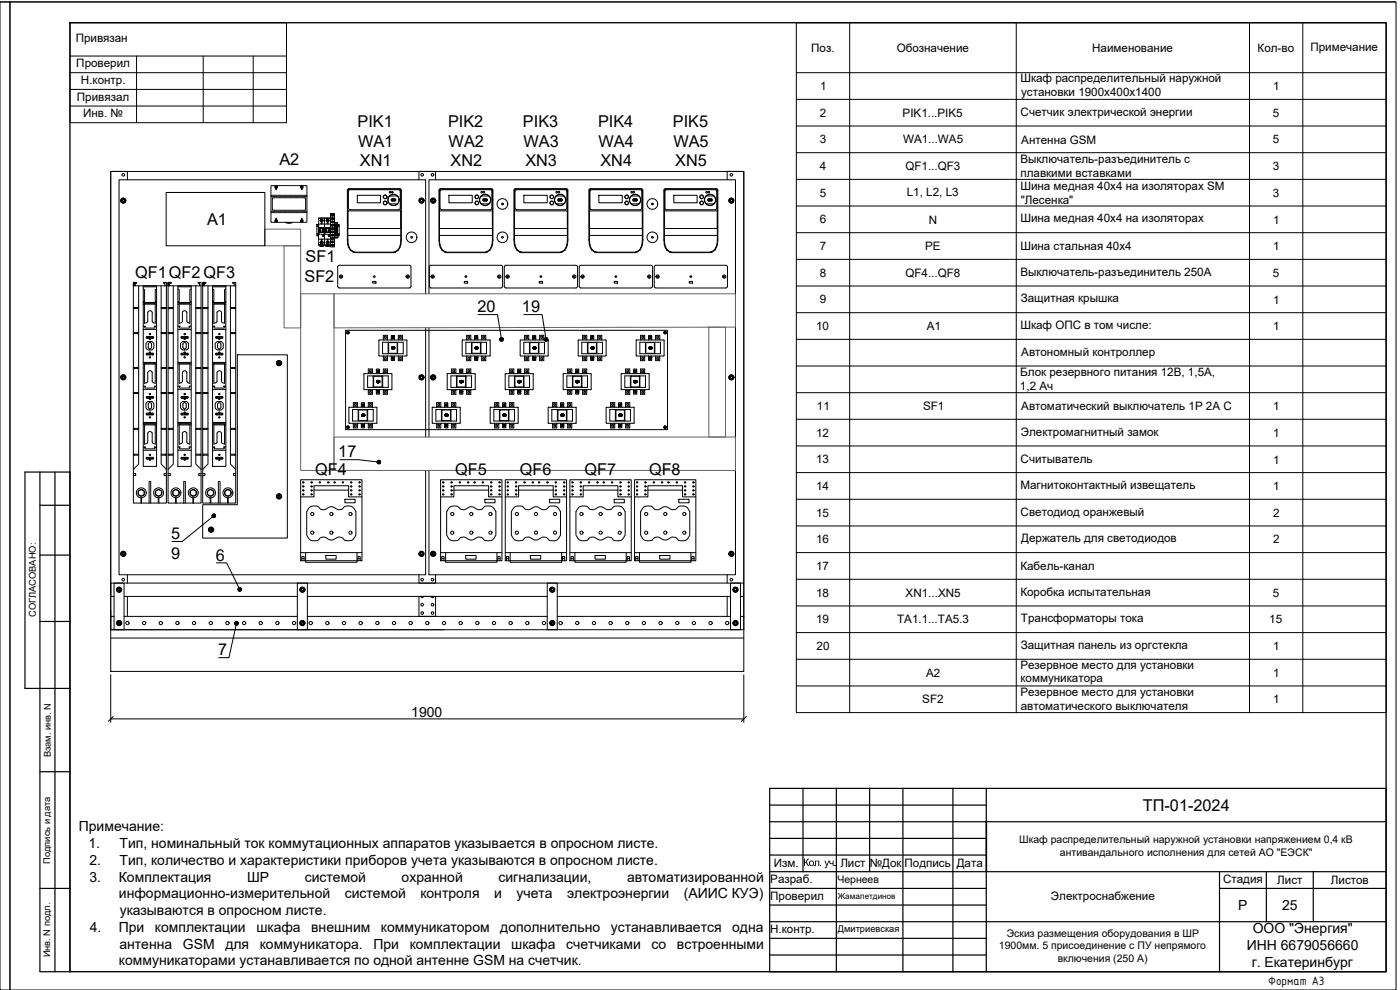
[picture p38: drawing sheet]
<svg xmlns="http://www.w3.org/2000/svg" width="420mm" height="297mm" viewBox="0 0 420 297" stroke-linecap="round" stroke-linejoin="round" font-family="sans-serif">
<defs><g id="words">
<g font-size="4.9">
<text x="107.3" y="38.2">PIK1</text>
<text x="134.5" y="38.2">PIK2</text>
<text x="157" y="38.2">PIK3</text>
<text x="179.5" y="38.2">PIK4</text>
<text x="202" y="38.2">PIK5</text>
<text x="107.5" y="44.1">WA1</text>
<text x="134.6" y="44.1">WA2</text>
<text x="157.1" y="44.1">WA3</text>
<text x="179.6" y="44.1">WA4</text>
<text x="202.1" y="44">WA5</text>
<text x="83.9" y="49.5">A2</text>
<text x="108" y="49.9">XN1</text>
<text x="135.2" y="49.9">XN2</text>
<text x="157.7" y="49.9">XN3</text>
<text x="180.2" y="49.9">XN4</text>
<text x="202.7" y="49.9">XN5</text>
<text x="62.1" y="67.5">A1</text>
<text x="40.6" y="83.4">QF1QF2 QF3</text>
<text x="91.7" y="78.7">SF1</text>
<text x="91.4" y="84.6">SF2</text>
<text x="143.3" y="93.7">20</text>
<text x="156.7" y="93.7">19</text>
<text x="101.5" y="137.3">17</text>
<text x="94.6" y="142.6">QF4</text>
<text x="136.6" y="142.6">QF5</text>
<text x="156" y="142.6">QF6</text>
<text x="175.4" y="142.6">QF7</text>
<text x="194.8" y="142.6">QF8</text>
<text x="51.4" y="161.8">5</text>
<text x="51.4" y="167.6">9</text>
<text x="64.7" y="168.2">6</text>
<text x="65.4" y="196.6">7</text>
<text x="343" y="243.3">ТП-01-2024</text>
</g>
<g font-size="4.2">
<text x="123.4" y="215">1900</text>
<text x="23.7" y="249.4">Примечание:</text>
<text x="26.5" y="254.4">1.</text>
<text x="35.9" y="254.4">Тип, номинальный ток коммутационных аппаратов указывается в опросном листе.</text>
<text x="26.9" y="259.5">2.</text>
<text x="35.9" y="259.5">Тип, количество и характеристики приборов учета указываются в опросном листе.</text>
<text x="26.8" y="264.5">3.</text>
<text x="35.7" y="264.5">Комплектация</text>
<text x="35.7" y="269.6">информационно-измерительной</text>
<text x="74.1" y="264.5">ШР</text>
<text x="91.5" y="264.5">системой</text>
<text x="103.5" y="269.6">системой</text>
<text x="120.5" y="264.5">охранной</text>
<text x="126.2" y="269.6">контроля</text>
<text x="148.3" y="269.6">и</text>
<text x="149.6" y="264.5">сигнализации,</text>
<text x="155" y="269.6">учета</text>
<text x="170.2" y="269.6">электроэнергии</text>
<text x="188.2" y="264.5">автоматизированной</text>
<text x="205.2" y="269.6">(АИИС КУЭ)</text>
<text x="35.9" y="274.6">указываются в опросном листе.</text>
<text x="371.6" y="273.1">Р</text>
<text x="384.8" y="273">25</text>
<text x="26.9" y="279.6">4.</text>
<text x="35.7" y="279.6">При</text>
<text x="46.5" y="279.6">комплектации</text>
<text x="76.9" y="279.6">шкафа</text>
<text x="93.4" y="279.6">внешним</text>
<text x="114.3" y="279.6">коммуникатором</text>
<text x="150.1" y="279.6">дополнительно</text>
<text x="183.3" y="279.6">устанавливается</text>
<text x="219.8" y="279.6">одна</text>
<text x="376" y="280.1">ООО &quot;Энергия&quot;</text>
<text x="35.8" y="284.6">антенна</text>
<text x="54.9" y="284.6">GSM</text>
<text x="67.6" y="284.6">для</text>
<text x="78" y="284.6">коммуникатора.</text>
<text x="112.1" y="284.6">При</text>
<text x="123" y="284.6">комплектации</text>
<text x="153.4" y="284.6">шкафа</text>
<text x="169.9" y="284.6">счетчиками</text>
<text x="195.5" y="284.6">со</text>
<text x="203.2" y="284.6">встроенными</text>
<text x="374.1" y="285.1">ИНН 6679056660</text>
<text x="35.7" y="289.7">коммуникаторами устанавливается по одной антенне GSM на счетчик.</text>
<text x="375.6" y="290.2">г. Екатеринбург</text>
</g>
<text font-size="3.9" x="380.6" y="295.5">Формат А3</text>
<g font-size="3.5">
<text x="22.7" y="12.7">Привязан</text>
<text x="243.5" y="15.5">Поз.</text>
<text x="269.1" y="15.6">Обозначение</text>
<text x="327.8" y="15.5">Наименование</text>
<text x="377.4" y="15.5">Кол-во</text>
<text x="393.3" y="15.2">Примечание</text>
<text x="22.9" y="20.2">Проверил</text>
<text x="24.3" y="25.2">Н.контр.</text>
<text x="246.1" y="27.1">1</text>
<text x="306.2" y="24.6">Шкаф распределительный наружной</text>
<text x="306.4" y="28.8">установки 1900х400х1400</text>
<text x="382.1" y="27.1">1</text>
<text x="23.1" y="30.2">Привязал</text>
<text x="24.9" y="35.1">Инв. №</text>
<text x="246.1" y="35.1">2</text>
<text x="270.9" y="35">PIK1...PIK5</text>
<text x="306.3" y="34.7">Счетчик электрической энергии</text>
<text x="382" y="35">5</text>
<text x="246" y="43">3</text>
<text x="271" y="43">WA1...WA5</text>
<text x="306.5" y="43.1">Антенна GSM</text>
<text x="382" y="43">5</text>
<text x="246.1" y="51.1">4</text>
<text x="271.7" y="51">QF1...QF3</text>
<text x="306.2" y="49">Выключатель-разъединитель с</text>
<text x="306.3" y="53.1">плавкими вставками</text>
<text x="382" y="51">3</text>
<text x="246" y="59">5</text>
<text x="272.2" y="58.8">L1, L2, L3</text>
<text x="306.2" y="57">Шина медная 40х4 на изоляторах SM</text>
<text x="382" y="59">3</text>
<text x="306.3" y="61.2">&quot;Лесенка&quot;</text>
<text x="246" y="67">6</text>
<text x="278.7" y="67.1">N</text>
<text x="306.2" y="66.7">Шина медная 40х4 на изоляторах</text>
<text x="382.1" y="67.1">1</text>
<text x="246" y="75.1">7</text>
<text x="277.6" y="75.1">PE</text>
<text x="306.2" y="75">Шина стальная 40х4</text>
<text x="382.1" y="75.1">1</text>
<text x="246" y="83">8</text>
<text x="271.7" y="83">QF4...QF8</text>
<text x="306.2" y="82.7">Выключатель-разъединитель 250А</text>
<text x="382" y="83">5</text>
<text x="246" y="91">9</text>
<text x="306.3" y="90.7">Защитная крышка</text>
<text x="382.1" y="91.1">1</text>
<text x="244.9" y="99">10</text>
<text x="278.2" y="99.1">А1</text>
<text x="306.2" y="98.7">Шкаф ОПС в том числе:</text>
<text x="382.1" y="99.1">1</text>
<text x="306.5" y="106.7">Автономный контроллер</text>
<text x="306.2" y="112.7">Блок резервного питания 12В, 1,5А,</text>
<text x="306.1" y="116.9">1,2 Ач</text>
<text x="245.2" y="123.1">11</text>
<text x="277" y="123.1">SF1</text>
<text x="306.5" y="123.1">Автоматический выключатель 1Р 2А С</text>
<text x="382.1" y="123.1">1</text>
<text x="244.9" y="131.1">12</text>
<text x="306.4" y="130.7">Электромагнитный замок</text>
<text x="382.1" y="131.1">1</text>
<text x="244.9" y="139.1">13</text>
<text x="306.3" y="139.1">Считыватель</text>
<text x="382.1" y="139.1">1</text>
<text x="244.9" y="147.1">14</text>
<text x="306.2" y="146.8">Магнитоконтактный извещатель</text>
<text x="382.1" y="147.1">1</text>
<text x="244.9" y="155">15</text>
<text x="306.3" y="154.7">Светодиод оранжевый</text>
<text x="382.1" y="155.1">2</text>
<text x="244.9" y="163">16</text>
<text x="306.5" y="162.7">Держатель для светодиодов</text>
<text x="382.1" y="163.1">2</text>
<text x="244.9" y="171.1">17</text>
<text x="306.2" y="171.1">Кабель-канал</text>
<text x="244.9" y="179">18</text>
<text x="271.8" y="179">XN1...XN5</text>
<text x="306.2" y="178.7">Коробка испытательная</text>
<text x="382" y="179">5</text>
<text x="244.9" y="187">19</text>
<text x="269.2" y="187">ТА1.1...ТА5.3</text>
<text x="306.4" y="186.7">Трансформаторы тока</text>
<text x="380.9" y="187">15</text>
<text x="245.1" y="195">20</text>
<text x="306.3" y="194.7">Защитная панель из оргстекла</text>
<text x="382.1" y="195.1">1</text>
<text x="277.9" y="203.1">А2</text>
<text x="306.2" y="200.6">Резервное место для установки</text>
<text x="382.1" y="203.1">1</text>
<text x="306.2" y="208.9">Резервное место для установки</text>
<text x="306.3" y="204.8">коммуникатора</text>
<text x="276.8" y="211.1">SF2</text>
<text x="306.4" y="213.1">автоматического выключателя</text>
<text x="382.1" y="211.1">1</text>
<text x="232.3" y="260.3">Изм.</text>
<text x="252.2" y="260.3">Лист</text>
<text x="261" y="260">№Док</text>
<text x="271.5" y="260">Подпись</text>
<text x="287.1" y="260">Дата</text>
<text x="231.2" y="265">Разраб.</text>
<text x="231.2" y="269.9">Проверил</text>
<text x="315.4" y="270">Электроснабжение</text>
<text x="367.1" y="265.1">Стадия</text>
<text x="383.3" y="265.3">Лист</text>
<text x="399.4" y="265.3">Листов</text>
<text x="231.2" y="280">Н.контр.</text>
</g>
<g font-size="3.1">
<text x="305.9" y="253.1">Шкаф распределительный наружной установки напряжением 0,4 кВ</text>
<text x="318.1" y="256.8">антивандального исполнения для сетей АО &quot;ЕЭСК&quot;</text>
<text x="241" y="259.8">Кол . уч.</text>
<text x="251.3" y="264.9">Чернеев</text>
<text x="302.1" y="281.1">Эскиз размещения оборудования в ШР</text>
<text x="299.8" y="284.8">1900мм. 5 присоединение с ПУ непрямого</text>
<text x="317.4" y="288.6">включения (250 А)</text>
</g>
<g font-size="2.8">
<text x="10.7" y="185.2" transform="rotate(-90 10.7 185.2)">СОГЛАСОВАНО:</text>
<text x="15.2" y="227.2" transform="rotate(-90 15.2 227.2)">Взам. инв. N</text>
<text x="15" y="259.2" transform="rotate(-90 15 259.2)">Подпись и дата</text>
<text x="251.4" y="279.8">Дмитриевская</text>
<text x="15" y="287.3" transform="rotate(-90 15 287.3)">Инв. N подл.</text>
</g>
<text font-size="2.4" x="251.4" y="269.8">Жамалетдинов</text>
</g></defs>
<path d="M0 .6h3v296.4v-296.4h416" fill="none" stroke="#000" stroke-width=".3"/>
<path d="M21 6.8h395v284.8h-395z" fill="none" stroke="#000" stroke-width=".4"/>
<path d="M12 141.6v150h9v-150h-13.5v65h13.5M12 151.6h9M16.5 141.6v150M12 166.5h9M12 186.5h9M12 231.5h9M12 266.6h9" fill="none" stroke="#000" stroke-width=".36"/>
<!-- layer: 0 -->
<g fill="none" stroke="#000" stroke-width=".36">
<path d="M231 236.5h185v55.1h-185zM241 236.5v25M251 236.5v55.1M261 236.5v25M271 236.5v55.1M286 236.5v55.1M296 236.5v10.1M231 241.6h65M231 246.6h185M231 251.6h65M231 256.5h65M231 261.5h185"/>
<path d="M231 266.6h65M231 271.6h65M231 276.5h185M296 261.5v30.1M366 266.6h50M366 261.5v30.1M380 261.5v15M394.1 261.5v15M231 281.5h65M231 286.5h65"/>
</g>
<path d="M296 246.6v14.9" fill="none" stroke="#000" stroke-width=".51"/>
<g fill="none" stroke="#000" stroke-width=".3">
<path d="M0 .6h419v296.4h-419zM239 6.8h177v207h-177zM255 6.8v207M305 6.8v207M375 6.8v207M391 6.8v207M239 21.8h177M239 29.8h177M239 37.8h177M33.2 51.4h190v150.1h-190zM37.4 59.7l-.7-.1-.3 .5M37.4 59.7l.2 .6"/>
<path d="M37.4 59.7l.3 .2-.1 .4M37.4 59.7a.61 .61 0 0 0-1 .4M38.2 53.9v-2.5h-5v133.8M49.9 57.7h29.6v16.1h-29.6zM81.3 56.8v.4M81.3 57.4v.4M81.3 58v.4M81.3 59.2v.4M81.3 59.8v.4M82.1 55.7l-.7 .1-.1 .8M82.1 58.6h-.8v.4h.8M82.3 55.7h.4"/>
<path d="M82.3 58.6h.4M82.3 59h.4M82.5 55.7l.2 .8M82.6 56.2l.1 .2M82.7 59.3l-1 .1v.8M82.8 56.5v.4l.2-.4M82.9 55.9l-.3 .2M82.9 56l-.2 .1M82.9 55.7h.4M82.9 58.6h.4M82.9 59h.4M82.9 59.3h.4"/>
<path d="M83 56l.1 .2M83.1 56.3l-.2 .2M83.1 56.1l-.4 .3M83.2 56.4l-.3 .2M83.2 55.7v.5l-.2-.3M83.5 55.7h.4M83.5 58.6h.4M83.5 59h.4M83.5 59.3h.4M84.1 55.7h.4M84.1 58.6h.4M84.1 59h.4"/>
<path d="M84.1 59.3h.4M84.7 55.7h.4M84.7 58.6h.4M84.7 59h.4M84.7 59.3h.4M85.3 55.7h.4M85.3 58.6h.4M85.3 59h.4M85.3 59.3h.4M85.9 55.7h.4M85.9 58.6h.4M85.9 59h.4"/>
<path d="M85.9 59.3h.4M86.5 55.7h.4M86.5 58.6h.4M86.5 59h.4M86.5 59.3h.4M87.1 55.7h.4M87.1 58.6h.4M87.1 59h.4M87.1 59.3h.4M87.7 55.7h.4M87.7 58.6h.4M87.7 59h.4"/>
<path d="M87.7 59.3h.4M88.3 55.7h.4M88.3 58.6h.4M88.3 59h.4M88.3 59.3h.4M88.9 55.7h.4M88.9 58.6h.4M88.9 59h.4M88.9 59.3h.4M89.5 55.7h.4M89.5 58.6h.4M89.5 59h.4"/>
<path d="M89.5 59.3h.4M90.1 55.7h.4M90.1 58.6h.4M90.1 59h.4M90.1 59.3h.4M90.2 55.7l.2 .8M90.3 56.2l.2 .2M90.5 56.5l.1 .4 .1-.4M90.6 55.9l-.3 .2M90.6 56l-.2 .1 .4 .3-.2 .1M90.7 56l.1 .2M90.7 59.3l1 .1v.8"/>
<path d="M90.7 55.7h.4M90.7 58.6h.4M90.7 59h.4M90.9 56.4l-.3 .2M90.9 55.7v.5l-.2-.3M91.3 55.7l.8 .1v.8M91.3 58.6h.8v.4h-.8M92.1 56.8v.4M92.1 57.4v.4M92.1 58v.4M92.1 59.2v.4M92.1 59.8v.4"/>
<path d="M104.6 57.2l.5-.3 14.8 .1 .2 .4v5.3l-.5 .2-14.8-.1-.2-.4zM107.2 58.6h7v2.2h-7zM116.9 58.8h2.4M117.8 59.6h.8l.2 .4-.2 .3-.8 .1M117.8 59.6l-.4 .4 .4 .4M119.9 56.6l-15.4 .1-.3 .4v14.9M119.9 56.8l-15.2-.1-.3 .2 .1 16.4M119.9 56.6l.5 .5v14.9M119.9 56.7l.4 .4-.1 16.2M125.7 53.9v-2.5h5v2.5M126.2 59.6l.4-.1 .3 .2M126.2 59.6a.64 .64 0 0 0-.1 1.1"/>
<path d="M126.3 59.6l-.4 .5 .2 .6M126.3 59.6l.6 .1M126.9 59.7l.2 .2v.4M126.9 59.7l.2 .6M129.7 59.6l.4-.1 .3 .2M129.7 59.6l-.3 .2-.1 .3M129.7 59.6l-.3 .5M129.7 59.6l.7 .1M130.4 59.7l.2 .6M130.4 59.7l.3 .2-.1 .4M132.1 57.2l.4-.3 14.9 .1 .2 .4-.1 5.3-.4 .2-14.8-.1-.2-.4zM132.2 56.6l15.5 .1 .2 .4v14.9"/>
<path d="M132.2 56.8l15.2-.1 .3 .2v16.4M132.2 56.6l-.5 .5v14.9M132.2 56.7l-.3 .4 .1 16.2M134.7 58.6h7v2.2h-7zM144.4 58.8h2.4M145.1 59.6h1l.2 .6-.4 .2-.8-.1-.2-.3zM155 56.9h14.6l.5 .5v5l-.2 .4-14.9 .1M155.1 56.9l-.5 .5v5l.5 .5M157.2 58.6h7v2.2h-7zM166.9 58.8h2.4M167.6 59.6h1l.2 .6-.4 .2-.8-.1-.2-.3zM177.5 56.9h14.6"/>
<path d="M177.6 56.9l-.5 .5v5l.5 .5M179.7 58.6h7v2.2h-7zM189.4 58.8h2.4M190.9 59.6h-.8l-.2 .4 .2 .3 .8 .1M190.9 59.6l.4 .4-.4 .4M192.1 56.9l.5 .5v5l-.5 .5M202.2 58.6h7v2.2h-7zM211.9 58.8h2.4M212.4 59.8l1-.2 .4 .4-.2 .3-.8 .1-.4-.2zM214.6 56.9h-14.5l-.5 .5v5l.2 .4 14.8 .1M214.6 56.9l.5 .5v5l-.5 .5M218.2 53.9v-2.5h5v133.8"/>
<path d="M219.1 59.7l-.3 .2 .1 .4M219.1 59.7l-.2 .6M219.7 59.6l-.3-.1-.3 .2M219.7 59.6l.4 .2v.3M219.7 59.6l.4 .5M219.7 59.6l-.6 .1M239 45.8h177M239 53.8h177M36.4 60.1l-.1 .4 .3 .2M36.4 60.1l.2 .6M36.6 60.7l.3 .2 .3-.1M36.6 60.7l.6 .1"/>
<path d="M37.6 60.3l-.4 .5M37.6 60.3v.3l-.4 .2M81.3 65.8l.1 .8 .7 .1M81.3 60.4v.4M81.3 61v.4M81.3 61.6v.4M81.3 62.2v.4M81.3 62.8v.4M81.3 64v.4M81.3 64.6v.4M81.3 65.2v.4M81.7 62.2l.1 .9h.9"/>
<path d="M81.7 60.4v.4M81.7 61v.4M81.7 61.6v.4M82.1 63.4h-.8v.4h.8M82.3 66.7h.4M82.3 63.8h.4M82.3 63.4h.4M82.6 66.2l.1 .2M82.7 66.5l-.2-.3v.5M82.8 65.9v-.4l.2 .4M82.9 65.9l-.3 .1M82.9 66l-.2 .1 .4 .2-.2 .1"/>
<path d="M82.9 66.7h.4M82.9 63.8h.4M82.9 63.4h.4M82.9 63.1h.4M83 66l.1 .2M83 65.9l.2 .8M83.2 66.4l-.3 .1M83.5 66.7h.4M83.5 63.8h.4M83.5 63.4h.4M83.5 63.1h.4M84.1 66.7h.4"/>
<path d="M84.1 63.8h.4M84.1 63.4h.4M84.1 63.1h.4M84.7 66.7h.4M84.7 63.8h.4M84.7 63.4h.4M84.7 63.1h.4M85.3 66.7l1 .3M85.3 63.8h.4M85.3 63.4h.4M85.3 63.1h.4M85.9 66.7h.4"/>
<path d="M85.9 63.8h.4M85.9 63.4h.4M85.9 63.1h.4M86.4 66.7h1.1M86.5 67h.4M86.5 66.7h.4M86.5 63.8h.4M86.5 63.4h.4M86.5 63.1h.4M87.1 63.8h.4M87.1 63.4h.4M87.1 63.1h.4"/>
<path d="M87.7 63.8h.4M87.7 63.4h.4M87.7 63.1h.4M88.1 66.7l-1 .3M88.3 66.7h.4M88.3 63.8h.4M88.3 63.4h.4M88.3 63.1h.4M88.9 66.7h.4M88.9 63.8h.4M88.9 63.4h.4M88.9 63.1h.4"/>
<path d="M89.5 66.7h.4M89.5 63.8h.4M89.5 63.4h.4M89.5 63.1h.4M90.1 66.7h.4M90.1 63.8h.4M90.1 63.4h.4M90.1 63.1h.4M90.3 66.2l.2 .2M90.4 66.5l-.2-.3v.5M90.5 65.9l.1-.4 .3 1.2M90.6 65.9l-.3 .1"/>
<path d="M90.6 66l-.2 .1M90.7 66l.1 .2M90.7 66.7h.4M90.7 63.8h.4M90.7 63.4h.4M90.8 66.3l-.2 .1M90.8 66.1l-.4 .2M90.9 66.4l-.3 .1M91.3 63.4h.8v.4h-.8M91.7 62.2l-.1 .9h-.9M91.7 60.4v.4M91.7 61v.4"/>
<path d="M91.7 61.6v.4M92.1 65.8v.8l-.8 .1M92.1 60.4v.4M92.1 61v.4M92.1 61.6v.4M92.1 62.2v.4M92.1 62.8v.4M92.1 64v.4M92.1 64.6v.4M92.1 65.2v.4M95.1 67.3h.5v3.5h-.5zM95.1 70.5h.5v.4"/>
<path d="M95.1 70.2h.5M95.1 68h.5M95.1 67.9h.5M95.1 67.6h.5M95.6 69.4v.9h-.5M95.6 68.3h.1M95.6 72.9v.6h.9v-.3l-.3-.1M95.6 65.5h1.8v.2M95.6 66.9v1.4h1.4M95.6 71.1v.6h.5M95.6 66.3v.4M95.6 71.7v.4"/>
<path d="M95.6 72.3v.4M95.6 67.2h.5M95.7 68.7v.8zM95.7 69.5h.1M95.7 68.7h.1M95.7 69.8v.5h.4M95.7 69.8h1.6v.5h-.4M95.7 69.8h.1M95.8 68.3v.4M95.8 68.3h-.2v.5M95.8 68.3v.3M95.8 68.8v.4"/>
<path d="M95.8 69.4v.4M95.8 68.3h.2M95.9 73.5l.2 .5h.9l.1-.5M96 69.7l.2-.4h.6l.2 .5M96 68.3h.1M96 68.4h.1M96 68.3v.3M96 68.8v.4M96 69.4v.4M96 68.3v.2h.9v.9M96.1 66.1h.3zM96.1 72.6v.4"/>
<path d="M96.1 66v.4M96.1 73.5h.1M96.1 73.6l.3 .2M96.1 73.5l.1 .1M96.1 73.5v.3h.3M96.2 66v.4M96.2 68.6h.1M96.2 68.5h.1M96.2 68.5h.8M96.2 68.5v.9M96.2 72.5l.2 .2h-.3h.3M96.2 65.8h.6"/>
<path d="M96.2 66.5l.3 .1v.3M96.2 65.9l.2 .2M96.3 72.7v.1M96.3 66.1v.1M96.3 66.5h.5M96.3 70.3h.4M96.4 73.8h.2M96.4 72.9h-.3h.3l-.2 .2M96.4 72.8l.1 .1M96.4 72.7v.1M96.4 66.3h-.3h.3l-.2 .2M96.4 66.2l.1 .1"/>
<path d="M96.4 72.4h.2M96.4 72.9l-.2 .2M96.4 66.3h.1M96.4 72.7l-.2-.2 .2 .2M96.4 66.1h-.1l.1 .2M96.4 72.9h.1M96.4 66.3l-.2 .2M96.4 66.1h.1M96.5 72.6l-.1 .1M96.5 72.9v.2M96.5 72.7h.1M96.5 66h.1"/>
<path d="M96.5 65.9v.1M96.5 66l-.3-.1 .2 .2M96.5 72.5h.1M96.5 72.7h-.1M96.5 66.5h.1M96.5 66l-.2 .2M96.5 72.6h.1M96.5 66.3v.2M96.5 72.9v.1M96.5 65.4l2.7 .1v1.7M96.5 72.3l-.3 .1M96.5 72.3a.43 .43 0 0 0-.4 .6 .43 .43 0 0 0 .7 .2"/>
<path d="M96.5 65.8v-.3h-.9v.5M96.5 65.8h-.2M96.5 65.8h.2M96.5 72.3l.3 .1M96.5 72v.4a.4 .4 0 0 1 .4 .4 .4 .4 0 0 1-.4 .4M96.5 68.5h.1M96.6 72.7h.1M96.6 66l.1 .2M96.6 66.3v.2M96.6 72.9v.2M96.6 72.6v.1M96.6 65.9v.1"/>
<path d="M96.6 66v.1M96.6 72.9l.2 .2zM96.6 66.3h.3zM96.6 66.1l.2-.2zM96.6 66.3l.2 .2zM96.6 66.1h.1M96.6 72.9h.1M96.6 66.3h.1M96.6 72.9h.3h-.3l.2 .2M96.6 72.8v.1M96.6 72.8h.2M96.6 66.2v.1"/>
<path d="M96.6 66.2h.1M96.6 66.3l.2 .2M96.7 72.8l-.1 .1M96.7 72.7v.1M96.7 66.1v.1M96.7 67.2v-.3h-.3v.3h.3M96.7 71.7v.3h-.3v-.3h.3M96.7 66.2l-.1 .1M96.7 73.6l.2-.1v.3h-.3zM96.7 66.5l-.2 .1M96.8 70.5h.3v.3h-.3zM96.8 70.8v-.3h.3l-.1 .3h-.2h.3"/>
<path d="M96.8 72.7l-.1 .1M96.8 66.1v.1M96.8 72.5l-.2 .2M96.8 72.5l-.2 .2h.3h-.3M96.8 65.9l-.2 .2h.3h-.3M96.8 68.5h.1M96.8 68.6h.1M96.8 73.6h.1M96.8 68.5v.8M96.9 66v.4M96.9 67.2h.5M96.9 71.7h.5"/>
<path d="M96.9 72.6v.4M97 69.7h.1M97 68.3h.2M97 68.3v.3M97 68.8v.4M97 69.4v.4M97.2 68.6v-.3v1.5M97.2 68.8v.4M97.2 69.4v.4M97.2 68.9v.3M97.3 68.7v.8M97.4 69.4v2.3h1.8v-2.3"/>
<path d="M97.4 68.3h.1M97.4 65.7v-.2h.9v.3M97.4 73.3v.2h-1.8M97.4 65.7v2M97.4 67.9v.4M97.4 69.4v.7M97.4 70.3v.4M97.4 70.9v2.4M97.5 68.7v.8zM97.5 69.5h.1M97.5 68.7h.1M97.5 69.8h1.6v.5h-1.6z"/>
<path d="M97.5 69.8h.1M97.7 73.5l.2 .5 .9-.1 .1-.4M97.8 68.3l-.2 1.5v-1.5h-.2v.5v-.3M97.8 68.3h.1M97.8 68.3v1.5M97.8 68.4h.1M97.8 68.3v.2h.9v.9M97.9 66.1h.3zM97.9 66.3h.3zM97.9 73.5h.1M97.9 73.5v.3h.3l-.3-.2M97.9 73.5l.1 .1"/>
<path d="M98 68.6h.1M98 72.5l.2 .2h-.3h.3M98 68.5h.1M98 68.5h.8M98 65.9l.2 .2M98 68.5v.9M98.1 72.7v.1M98.1 66.1v.1M98.1 72.7h.1M98.1 72.8h.1M98.1 66.2h.1M98.1 66.2l.2 .1"/>
<path d="M98.1 72.8l.1 .1M98.2 72.8l.1 .1M98.2 66.2l.1 .1M98.2 67.2v-.3h.3v.3M98.2 71.7v.3h.3v-.3M98.2 72.9h-.3h.3l-.2 .2M98.2 72.4h.2M98.2 66.3l-.2 .2 .2-.2M98.2 73.8h.3M98.2 72.9l-.2 .2M98.2 66.1l-.1 .1M98.2 72.7h-.1"/>
<path d="M98.2 72.7l-.2-.2 .2 .2M98.2 72.9h.1M98.2 66.1h.1M98.3 72.6l-.1 .1M98.3 72.9v.2M98.3 72.7h.1M98.3 66h.1M98.3 65.9v.1M98.3 66l-.3-.1 .2 .2M98.3 72.5h.1M98.3 72.7h-.1M98.3 66.5h.1"/>
<path d="M98.3 66l-.1 .2M98.3 66.3v.2M98.3 72.9v.1M98.3 72.6h.1M98.3 73.2v.3h-.9v-.2M98.3 65.4l.9 .1M98.3 68.5h.1M98.3 66.6v.3M98.3 72v.4M98.3 66l.2 .2M98.4 72.6v.1M98.4 72.5l-.1 .2z"/>
<path d="M98.4 66.1l.2-.2zM98.4 66.3l.2 .2zM98.4 65.9v.2M98.4 72.9l.2 .2zM98.4 66.3h.3zM98.4 72.7h.1M98.4 66.1h.1M98.4 72.9h.3h-.3l.2 .2M98.4 66.3l.2 .2M98.4 72.8v.3M98.4 72.8h.2M98.4 66.2v.3"/>
<path d="M98.4 66.2h.1M98.5 72.8l-.1 .1M98.5 72.7v.1M98.5 66.1v.1M98.5 66.2l-.1 .1M98.5 70.5h.4v.3h-.4zM98.5 70.5v.3M98.6 72.7l-.1 .1M98.6 66.1v.1M98.6 72.5l-.2 .2h.3h-.3M98.6 72.5l-.2 .2M98.6 65.9l-.2 .2h.3h-.3"/>
<path d="M98.6 68.5h.1M98.6 68.6h.1M98.6 68.5v.8M98.7 73.5l-.3 .3h.3v-.3M98.8 69.7h.1M98.8 70.5v.3h-.2h.3M98.8 68.3h-1.4v-1.1h1.8v1.6M98.9 70.5h-.3M99 68.3l-.2 1.5-.2-.5h-.6l-.2 .4M99 69.8v-1.5v1.5M99 68.7v.8M99.1 68.7v.8"/>
<path d="M99.2 71.7v1.8h-2.7M99.2 73.5h-.9M99.2 64.1h1.2v10h-1.2zM99.5 64.4l.2 .2-.2 .2M99.5 69.4l.2 .2-.2 .2M99.5 65.4l.2 .2-.2 .2M99.5 66.4l.2 .2-.2 .1M99.5 67.4l.2 .2-.2 .2M99.5 68.4l.2 .2-.2 .2M99.5 70.4l.2 .2-.2 .1M99.5 71.4l.2 .2-.2 .2M99.5 72.4l.2 .2-.2 .2"/>
<path d="M99.5 73.4l.2 .2-.2 .2M99.6 64.8l.2-.1 .2 .1M99.6 69.3l.2 .2 .2-.2M99.6 68.8l.2-.1 .2 .1M99.6 64.3l.2 .2 .2-.2M99.6 65.8l.2-.2 .2 .2M99.6 65.3l.2 .2 .2-.2M99.6 66.8l.2-.1 .2 .1M99.6 66.3l.2 .2 .2-.2M99.6 67.8l.2-.1 .2 .1M99.6 67.3l.2 .2 .2-.2M99.6 68.3l.2 .2 .2-.2"/>
<path d="M99.6 69.8l.2-.2 .2 .2M99.6 70.8l.2-.1 .2 .1M99.6 70.3l.2 .2 .2-.2M99.6 71.8l.2-.1 .2 .1M99.6 71.3l.2 .2 .2-.2M99.6 72.8l.2-.1 .2 .1M99.6 72.3l.2 .2 .2-.2M99.6 73.8l.2-.2 .2 .2M99.6 73.3l.2 .2 .2-.2M100 64.4l-.1 .2 .1 .2M100 69.4l-.1 .2 .1 .2M100 68.4l-.1 .2 .1 .2"/>
<path d="M100 65.4l-.1 .2 .1 .2M100 66.4l-.1 .2 .1 .1M100 67.4l-.1 .2 .1 .2M100 70.4l-.1 .2 .1 .1M100 71.4l-.1 .2 .1 .2M100 72.4l-.1 .2 .1 .2M100 73.4l-.1 .2 .1 .2M100.4 69.2h.9zM100.4 69.2v.2h.9v-.2M100.4 69.4h.9M100.4 70.2h.9v.2h-.9zM100.4 70.4v.2h.9v-.2"/>
<path d="M100.4 69.5h.9M100.4 69.2h.9M100.4 70.6v.6h.9v-.6M100.4 70.1l.9 .1zM100.4 69.7h.9M100.4 69.8v.2h.9v-.2M100.4 69.8h.9M100.4 69h.9M100.4 67.1v.2M100.4 67.1v-.3h.9v.3M100.4 71.2h.1M100.4 71.2l.9 .1"/>
<path d="M100.4 71.3h.9M100.4 71.2h.9M100.4 66.8h.9M100.4 67.3v1.7M100.4 71.2v.1M100.4 67.3h.9M100.4 67.1h.9M100.6 68.7h.1M100.7 68.6h.1M100.6 67.8h.1M100.7 68.8h.1M100.7 67.8h.1"/>
<path d="M100.7 67.7l.3-.2-.2 .3M100.7 67.7l.1 .1M100.7 68.6l.1 .1M100.7 67.6v.1M100.7 67.7l-.1 .1M100.8 68.7h-.1M100.8 67.8h-.1M100.7 67.6h.1M100.9 68.4h.1M100.9 68.4l-.2 .2M100.9 67.5h.1M100.9 67.5l-.2 .1"/>
<path d="M100.9 68.4l.1 .1M100.9 67.5v.1M100.9 68.4l.1 .2-.2 .1M100.9 68.5l-.1 .2M100.9 67.6l-.1 .2zM100.9 67.6l-.1 .2M101 68.5h.1M101 67.4h.1M101 67.4l-.1 .1M101 68.3l-.1 .1M101 68.3l-.3 .1v.3M101 67.4l-.3 .1v.3"/>
<path d="M101 68.5l-.2-.1-.1 .2M101 68.3v.4h-.3M101 68.3h-.3v.4M101 68.4v.3h-.3M101 67.5v.3h-.3M101 68.4v.1M101 67.5v.1M101.1 67.5l-.4-.1-.1 .4M101.1 67.5l-.1 .3h-.3M101.1 68.4v.1M101.1 68.4l-.2 .4-.3-.2M101.3 67.1v.2"/>
<path d="M101.3 71.2h.1M101.3 71.2l-.8 .1M101.3 67.3h.5v3.5h-.5zM101.3 67.3v1.7M101.3 70.2h.5M101.3 68h.5M101.3 67.9h.5M101.3 67.6h.5M101.8 70.5l-1.4 .1M101.8 70.3h-1.4M104.2 72h.1M104.2 72l.2 1.4"/>
<path d="M104.4 73.4l.2 .9M104.4 73.4h.1M104.4 72h.1M104.4 63.3h15.9v5.3h-15.9zM104.4 70.6h15.9M104.5 73.3l.3 .9M104.5 73.3v.1M104.7 74.2v.1M104.7 74.3l.5 .8M104.8 74.2l.4 .7 .9 .6M104.8 74.2h.1M105.2 75.1l1.3 .7h11.7l1.3-.7"/>
<path d="M106.1 75.5h.1M106.1 75.6l.4 .1M106.5 75.6h.1M106.5 75.7h11.7M116.9 61.2h2.4M118.2 75.6h.1M118.6 75.6l-.4 .1M118.6 75.5h.1M119.4 75l-.8 .5M119.5 74.9h-.1M119.9 74.2l-.5 .7M119.9 74.2h.1"/>
<path d="M120.2 73.3v.1M120.2 73.3l-.3 .9M120.3 72h.1M120.4 72h.1M120.4 72l-.1 1.4-.8 1.7M126.1 60.7l.3 .2 .3-.1M126.1 60.7l.7 .1M127.1 60.3v.3l-.4 .2M127.1 60.3l-.3 .5M129.3 60.1a.63 .63 0 0 0 .9 .7M129.4 60.1l.2 .6 .6 .1M130.6 60.3l-.4 .5"/>
<path d="M130.6 60.3v.3l-.4 .2M131.7 72h.1M131.7 72l.2 1.4M131.9 73.4l.8 1.7M131.9 73.4h.1M131.9 72h.1M131.9 63.3h15.9v5.3h-15.9zM131.9 70.6h15.9M132 73.3l.3 .9M132 73.3v.1M132.3 74.2l.4 .7M132.3 74.2h.1"/>
<path d="M132.7 75.1l1.3 .7M132.7 74.9h.1M132.7 75l.9 .5M133.6 75.5h.1M133.6 75.6l.4 .1M134 75.8h.1M134 75.6h.1M134 75.8h11.7M134 75.7h11.7M144.4 61.2h2.4M145.7 75.6h.1M145.7 75.8h.1"/>
<path d="M146 75.6l-.3 .1M146.1 75.5h.1M146.9 75l-.8 .5M147 74.9h-.1M147 75.1l-1.3 .7M147.1 75l-.1 .1M147.4 74.2l-.5 .7M147.4 74.2h.1M147.5 74.3l-.4 .7M147.5 74.2v.1M147.7 73.3l-.3 .9M147.7 73.3v.1"/>
<path d="M147.8 72h.1M147.8 73.4l-.3 .9M147.8 73.4h.1M147.9 72l-.1 1.4M148 72h.1M154.2 72v-14.9l.5-.5 15.5 .1 .2 .4v14.9M154.2 72h.1M154.2 72l.2 1.4M154.4 73.4l.2 .9M154.4 73.4h.1M154.4 72h.1M154.4 63.3h15.9v5.3h-15.9z"/>
<path d="M154.4 70.6h15.9M154.5 73.3l-.1-16.2 .3-.4 15.5 .2v16.4M154.5 73.3l.3 .9M154.5 73.3v.1M154.7 74.2v.1M154.7 74.3l.5 .8M154.8 74.2l.4 .7M154.8 74.2h.1M155.2 75.1l.8 .6M155.2 74.9h.1M155.2 75l.9 .5M156 75.6l.5 .2h11.7"/>
<path d="M156.1 75.5h.1M156.1 75.6l.4 .1M156.5 75.6h.1M166.9 61.2h2.4M168.2 75.6h.1M168.2 75.8h.1M168.6 75.6l-12.1 .1M168.6 75.5h.1M169.4 75l-.8 .5M169.5 74.9h-.1M169.5 75.1l-1.3 .7M169.9 74.2l-.5 .7"/>
<path d="M169.9 74.2h.1M170 74.3l-.5 .8M170 74.2v.1M170.2 73.3l-.3 .9M170.2 73.3v.1M170.3 72h.1M170.3 73.4l-.3 .9M170.3 73.4h.1M170.4 72l-.1 1.4M170.5 72h.1M172.8 79.6h-21l-.5 .5M172.8 79.6l.5 .5"/>
<path d="M176.7 72v-14.9l.3-.4 15.4-.1 .5 .5-.1 16.3M176.7 72h.1M176.7 72l.2 1.4M176.9 73.4l.2 .9M176.9 73.4h.1M176.9 72h.1M176.9 63.3h15.9v5.3h-15.9zM176.9 70.6h15.9M177 73.3l-.1-16.2 .3-.4 15.5 .2v16.4M177 73.3l.3 .9M177 73.3v.1M177.2 74.2v.1"/>
<path d="M177.2 74.3l.5 .8M177.3 74.2l.4 .7M177.3 74.2h.1M177.5 62.9h14.6M177.7 75.1l1.3 .7h11.7l1.3-.7M177.7 74.9h.1M177.7 75l.9 .5M178.6 75.5h.1M178.6 75.6l.4 .1M179 75.6h.1M179 75.7h11.7M189.4 61.2h2.4"/>
<path d="M190.7 75.6h.1M191.9 75l-1.2 .7M192 74.9h-.1M192.4 74.2l-.5 .7M192.4 74.2h.1M192.5 74.3l-.5 .8M192.5 74.2v.1M192.7 73.3l-.3 .9M192.7 73.3v.1M192.8 72h.1M192.8 73.4l-.3 .9M192.8 73.4h.1"/>
<path d="M193 72h.1M195.3 79.6h-21l-.5 .5M195.3 79.6l.5 .5M196.8 79.6h21l.5 .5M196.8 79.6l-.5 .5M199.2 72v-14.9l.3-.4 15.4-.1 .5 .5-.1 16.3M199.2 72h.1M199.2 72l.2 1.4M199.4 73.4l.2 .9M199.4 73.4h.1M199.4 72h.1M199.4 63.3h15.9v5.3h-15.9z"/>
<path d="M199.4 70.6h15.9M199.5 73.3l-.1-16.2 .3-.4 15.5 .2v16.4M199.5 73.3l.3 .9M199.5 73.3v.1M199.7 74.2v.1M199.7 74.3l.5 .8M199.8 74.2l.4 .7M199.8 74.2h.1M200.2 75.1l1.3 .7h11.7l1.3-.7M200.2 74.9h.1M200.2 75l1.3 .7M201.5 75.6h.1"/>
<path d="M201.5 75.7h11.7M211.9 61.2h2.4M213.2 75.6h.1M214.4 75l-1.2 .7M214.5 74.9h-.1M214.9 74.2l-.5 .7M214.9 74.2h.1M215 74.3l-.5 .8M215 74.2v.1M215.2 73.3l-.3 .9M215.2 73.3v.1M215.3 72h.1"/>
<path d="M215.3 73.4l-.3 .9M215.3 73.4h.1M215.5 72h.1M218.9 60.3v.3l.3 .2M218.9 60.3l.3 .5M219.9 60.7l-.7 .1M219.9 60.7l-.3 .2-.4-.1M220.1 60.1l-.2 .6M220.1 60.1l.1 .4-.3 .2M239 69.8h177M239 61.8h177M239 77.8h177"/>
<path d="M40 92.3h1.6M40 92.6h1.6M40 99.8h1.6M40.3 92.3v.3M40.3 99.8v.3M41.6 85.8v53.4l-1.6 1.6M43 85.8h4v54.1h-4zM43 86.7l.4 .2v3.5l-.4 .1M43 97.9h.7l-.3 .1 .2 .4h2.8l.1-.4-.2-.1h.7M43 86.1h4M43 90.7h4M43 91.3h4"/>
<path d="M43 98.8h4M44.3 93.7a.71 .71 0 0 1 .7-.5 .71 .71 0 0 1 .7 .5M44.3 93.8v2.8l-.9 .4v-6h3.2v6l-.9-.4v-2.8M47 86.7l-.4 .2v3.5l.4 .1M48.4 85.8v53.4l1.5 1.6M48.4 92.3h1.5M48.4 92.6h1.5M48.4 99.8h1.5M49.5 85.8v-.8h-.5v-.3h.9v1.1M49.7 92.3v.3M49.7 99.8v.3M50.4 92.3h1.6"/>
<path d="M50.4 92.6h1.6M50.4 99.8h1.6M50.7 92.3v.3M50.7 99.8v.3M52 85.8v53.4l-1.6 1.6M53.4 85.8h4v54.1h-4zM53.4 86.7l.4 .2v3.5l-.4 .1M53.4 97.9h.7l-.3 .1 .2 .4h2.8l.1-.4-.2-.1h.7M53.4 86.1h4M53.4 90.7h4M53.4 91.3h4M53.4 98.8h4"/>
<path d="M54.4 96.8l-.6 .2v-6h3.2v6l-.5-.2M54.7 93.8v2.5l-.3 .5M54.7 93.7a.71 .71 0 0 1 .7-.5 .71 .71 0 0 1 .7 .5M56.1 93.8v2.6M56.1 96.3l.4 .5M57.4 86.7l-.4 .2v3.5l.4 .1M58.8 85.8v53.4l1.5 1.6M58.8 92.3h1.5M58.8 92.6h1.5M58.8 99.8h1.5M59.9 85.8v-.8h-.5v-.3h.9v1.1M60.1 92.3v.3"/>
<path d="M60.1 99.8v.3M60.8 92.3h1.6M60.8 92.6h1.6M60.8 99.8h1.6M61.1 92.3v.3M61.1 99.8v.3M62.4 85.8v53.4l-1.6 1.6M63.8 85.8h4v54.1h-4zM63.8 86.7l.4 .2v3.5l-.4 .1M63.8 97.9h.7l-.3 .1 .1 .4h2.9l.2-.4-.3-.1h.7M63.8 86.1h4M63.8 90.7h4"/>
<path d="M63.8 91.3h4M63.8 98.8h4M65.1 93.8v2.8l-.9 .4v-6h3.2v6l-.9-.4v-2.8M65.1 93.7a.71 .71 0 0 1 .7-.5 .71 .71 0 0 1 .7 .5M67.8 86.7l-.4 .2v3.5l.4 .1M69.2 85.8v53.4l1.5 1.6M69.2 92.3h1.5M69.2 92.6h1.5M69.2 99.8h1.5M70.3 85.8v-.8h-.5v-.3h.9v1.1M70.5 92.3v.3M70.5 99.8v.3"/>
<path d="M101.3 80.1v5.8l.5 .5M101.3 80.1l.5-.5h21l.5 .5M101.8 86.4h21M103.7 99.1h96.6v29.8h-96.6zM104.2 99.6l-.1 .3 .2 .2M104.2 99.6h.5v.2M104.2 99.5h.3l.2 .3M104.2 99.5l-.1 .3 .2 .3M104.7 99.8l-.1 .2-.3 .1M104.7 99.8l-.1 .3h-.3M111.8 84.4h1v.5h-1zM123.3 80.1v5.8l-.5 .5"/>
<path d="M127.7 88.1v-34.2h-92v118.6h92v-31.4M127.7 98.3v32.8M128.7 88.1v-34.2h92v118.6h-92v-31.4M128.7 98.3v32.8M128.8 80.1v5.8l.5 .5M128.8 80.1l.5-.5h21l.5 .5M129.3 86.4h21M139.3 84.4h1v.5h-1zM143.4 94.4h5.9l1.1 7M150.8 80.1v5.8l-.5 .5M151.3 80.1v5.8l.5 .5M151.8 86.4h21"/>
<path d="M157.2 94.4h5.5l1.1 7M161.8 84.4h1v.5h-1zM173.3 80.1v5.8l-.5 .5M173.8 80.1v5.8l.5 .5M174.3 86.4h21M184.3 84.4h1v.5h-1zM195.8 80.1v5.8l-.5 .5M196.3 80.1v5.8l.5 .5M196.8 86.4h21M199.3 99.8l.1 .3h.3M199.3 99.8l.1 .2 .3 .1M199.8 99.6l.1 .3"/>
<path d="M199.8 99.6h-.5v.2M199.8 99.5h-.3l-.2 .3M199.8 99.5l.1 .3M199.9 99.8l-.2 .3M206.8 84.4h1v.5h-1zM218.3 80.1v5.8l-.5 .5M239 85.8h177M239 93.8h177M36.4 113.1a.62 .62 0 0 0 .8 .7M36.4 113.1l.2 .6 .6 .1M37.4 112.7l-.7-.1-.3 .5M37.4 112.7l.2 .6"/>
<path d="M37.4 112.7l.3 .2-.1 .4M37.4 112.7a.63 .63 0 0 0-1 .4M37.6 113.3l-.4 .5M37.6 113.3v.3l-.4 .2M40 100.1h1.6M40 110.3h1.6M40 110.6h1.6M40 117.8h1.6M40 118.1h1.6M40.3 110.3v.3M40.3 117.8v.3M43 115.9h.7l-.3 .1 .2 .4h2.8l.1-.4-.2-.1h.7"/>
<path d="M43 108.7h4M43 109.2h4M43 116.8h4M43.4 109h3.2v6l-.9-.4v-2.9a.7 .7 0 0 0-.7-.5 .7 .7 0 0 0-.7 .5v2.9l-.9 .4zM43.9 101.1l2-.1 .2 .2-.2 .3h-1.8zM43.9 106.1l2-.1 .2 .2-.2 .3h-1.8zM44.1 119.5h1.8M44.1 119.5l-.2-.3 .2-.2h1.8l.2 .2-.2 .3M44.3 102.5h1.3a1.67 1.67 0 0 1 0 2.5h-1.3a1.72 1.72 0 0 1 0-2.5zM44.5 103.3a.5 .5 0 0 1 .5-.5 .5 .5 0 0 1 .5 .5M44.5 103.3v.9a.5 .5 0 0 0 .5 .5 .5 .5 0 0 0 .5-.5v-.9M48.4 100.1h1.5"/>
<path d="M48.4 110.3h1.5M48.4 110.6h1.5M48.4 117.8h1.5M48.4 118.1h1.5M49.7 110.3v.3M49.7 117.8v.3M50.4 100.1h1.6M50.4 110.3h1.6M50.4 110.6h1.6M50.4 117.8h1.6M50.4 118.1h1.6M50.7 110.3v.3"/>
<path d="M50.7 117.8v.3M53.4 115.9h.7l-.3 .1 .2 .4h2.8l.1-.4-.2-.1h.7M53.4 108.7h4M53.4 109.2h4M53.4 116.8h4M54.2 103a1.54 1.54 0 0 1 2.4 0 1.34 1.34 0 0 1-1.2 2 1.34 1.34 0 0 1-1.2-2zM54.4 114.9l-.6 .1v-6h3.2v6l-.5-.1M54.5 101h1.8l.2 .2-.2 .3h-1.8M54.5 106h1.8l.2 .2-.2 .3h-1.8M54.5 119h1.8l.2 .2-.2 .3M54.5 119.5h1.8M54.5 101l-.2 .2 .2 .3"/>
<path d="M54.5 106l-.2 .2 .2 .3M54.5 119l-.2 .2 .2 .3M54.9 103.3v.9a.5 .5 0 0 0 .5 .5 .5 .5 0 0 0 .5-.5v-.9M54.9 103.3a.5 .5 0 0 1 .5-.5 .5 .5 0 0 1 .5 .5M56.1 111.7v2.7M56.1 114.4l.4 .4M56.1 111.7a.71 .71 0 0 0-.7-.5 .71 .71 0 0 0-.7 .5v2.7l-.3 .4M58.8 100.1h1.5M58.8 110.3h1.5M58.8 110.6h1.5M58.8 117.8h1.5M58.8 118.1h1.5"/>
<path d="M60.1 110.3v.3M60.1 117.8v.3M60.8 100.1h1.6M60.8 110.3h1.6M60.8 110.6h1.6M60.8 117.8h1.6M60.8 118.1h1.6M61.1 110.3v.3M61.1 117.8v.3M63.8 115.9h.7l-.3 .1 .1 .4h2.9l.2-.4-.3-.1h.7M63.8 108.7h4M63.8 109.2h4"/>
<path d="M63.8 116.8h4M64.2 109h3.2v6l-.9-.4v-2.9a.7 .7 0 0 0-.7-.5 .7 .7 0 0 0-.7 .5v2.9l-.9 .4zM64.6 103a1.56 1.56 0 0 1 2.4 0 1.35 1.35 0 0 1-1.2 2 1.35 1.35 0 0 1-1.2-2zM64.7 101.1l2-.1 .2 .2-.2 .3h-1.8zM64.7 106.1l2-.1 .2 .2-.2 .3h-1.8zM64.9 119.5h1.8M64.9 119.5l-.2-.3 .2-.2h1.8l.2 .2-.2 .3M65.3 103.3v.9a.5 .5 0 0 0 .5 .5 .5 .5 0 0 0 .5-.5v-.9M65.3 103.3a.5 .5 0 0 1 .5-.5 .5 .5 0 0 1 .5 .5M69.2 100.1h1.5M69.2 110.3h1.5M69.2 110.6h1.5"/>
<path d="M69.2 117.8h1.5M69.2 118.1h1.5M70.5 110.3v.3M70.5 117.8v.3M71.2 106.5h15v54.9h-25.4v-10h10.4zM83.1 108.9v.3l.3 .3M83.1 108.9l.3 .5M83.5 108.4l.3-.2 .3 .2M83.5 108.4l-.4 .1v.4M83.5 108.4l-.4 .5M83.5 108.4h.6M84.1 108.4a.62 .62 0 0 1 .1 .9 .62 .62 0 0 1-.8 .1"/>
<path d="M84.1 108.4a.69 .69 0 0 1 .2 .8 .69 .69 0 0 1-.6 .5l-.3-.2M109.2 116.8l.2 .1M109.3 112.1h8.3v4.7M109.4 112.1l-.2 4.7M110.3 112.8h6.2v3.4h-6.2zM110.5 112.1v-1.4h1.3v1.4M110.5 116.9v1.4h1.3v-1.4M110.5 111.8h1.3M110.5 117.2h1.3M110.9 111.4l.3-.5 .2 .5M111 111.4l.2 .2 .2-.2M111 117.5l.4 .1-.2 .5-.3-.2z"/>
<path d="M112.2 112.8l2.5 .1M112.2 116.2l-.2-.1v-3.2h.2l-.1 3.2 2.6 .1M112.9 116.9l.2 1.3h.8v-1.3M112.9 112.1l.1-1.3 .8-.1 .1 1.4M113.1 114.5h.1M113.1 114.6h.1M113.1 114.4v.1M113.1 114.5v.1M113.1 114.4h.1M113.1 114.7h.1M113.1 114.3v.1M113.1 114.6v.1"/>
<path d="M113.1 114.3h.1M113.1 117.3l.2 .5M113.1 111.7h.1M113.1 117.3v.5l.5 .1M113.2 114.7v.1M113.2 114.3h.1M113.2 114.7h.1M113.2 111.7v.1M113.2 117.2l-.1 .1M113.2 114.2v.1M113.2 111.3h.1M113.2 117.7h.1"/>
<path d="M113.2 114.2h.1M113.2 114.2l-.1 .1M113.2 114.8h.1M113.2 117.2l.4 .1M113.2 117.2h.1M113.2 117.2l.5 .1v.5M113.3 114.8h.1M113.3 114.2h.1M113.3 111.2l-.2 .5M113.3 111.2h.1M113.3 117.8l.1-.1 .2 .2M113.3 117.8h.1"/>
<path d="M113.3 114.2h-.1M113.4 114.1l-.1 .1M113.4 114.8h.1M113.4 114.2v.6M113.4 114.1h.1M113.4 114.2h.1M113.4 114.8v.1M113.5 114.2h.1M113.5 114.2h-.3M113.5 114.1h.1M113.5 114.8h.1M113.5 114.2v.6"/>
<path d="M113.5 114.1v.1M113.6 111.7l-.4 .1M113.6 117.3h.1M113.6 111.7h.1M113.6 117.3l.1 .2M113.6 114.8h-.1M113.6 114.8h.1M113.6 114.2h.1M113.6 111.1l-.2 .2-.1-.1M113.6 111.1l.1 .1M113.6 111.1l-.5 .1v.5M113.6 117.5l.1 .3"/>
<path d="M113.6 117.5h.1M113.7 114.7l-.1 .1M113.7 114.2h.1M113.7 114.2v.1M113.7 114.7v.1M113.7 111.6h.1M113.7 114.7h.1M113.7 114.3h.1M113.7 111.2v.5l-.5 .1M113.7 117.8l-.1 .1M113.7 114.6h.1M113.7 111.2l-.1 .5"/>
<path d="M113.7 114.3l.1 .1M113.7 114.4h.1M113.7 114.5h.1M113.8 114.6h-.1M113.8 114.4h.1M113.8 114.6h.1M113.8 114.4v.1M113.8 114.5h.1M113.9 106.8h8.1M113.9 102h8.1M113.9 102l-.2 4.7 .2 .1M114.7 112.8v.1"/>
<path d="M114.7 112.9v3.2M114.7 112.9l.2 3.2h-.2M114.8 102.7h6.2v3.4h-6.2zM115 112.1v-1.4h1.3v1.4M115 116.9v1.4h1.3v-1.4M115 102v-1.4h1.3v1.4M115 106.8v1.4h1.3v-1.4M115 111.8h1.3M115 117.2h1.3M115 101.7h1.3M115 107.1h1.3M115.4 111.4l.3 .2 .2-.2"/>
<path d="M115.4 111.4l.3-.5 .2 .5M115.4 107.8l.3-.5 .2 .5M115.4 101l.3 .5 .2-.5M115.4 101l.3-.2 .2 .2M115.4 107.8l.3 .2 .2-.2M115.5 117.5l.4 .1-.2 .5-.3-.2zM116.7 102.7l2.4 .1M116.7 106.1l-.2-.1v-3.2h.2l-.1 3.2 2.5 .1M117.4 106.8l.2 1.3h.8v-1.3M117.4 100.8v1.2M117.6 104.5h.1M117.6 104.3h.1"/>
<path d="M117.6 104.4v.1M117.6 100.7h.6M117.6 104.4h.1M117.6 104.3v.1M117.6 100.6l-.2 .2M117.6 107.2l.2 .5M117.6 104.6h.1M117.6 104.2v.1M117.6 104.5v.1M117.6 116.8l-8.3 .1M117.6 104.2h.1M117.6 104.6l.1 .1"/>
<path d="M117.7 104.2h-.1M117.7 104.6h.1M117.7 104.1v.1M117.7 104.6v.1M117.7 104.2h.1M117.7 101.2h.1M117.7 104.1l-.1 .1M117.7 104.1h.1M117.7 107.6h.1M117.7 104.7h.1M117.7 107.1l.2 .2 .2-.1M117.8 104.7h.1"/>
<path d="M117.8 104.1h.1M117.8 104.1h-.1M117.8 101.1l-.2 .5M117.8 101.1h.1M117.8 107.7l.1-.1 .2 .2M117.8 107.7h.1M117.9 104.1v.6M117.9 104.1h.1M117.9 104.7v.1M117.9 104.7l.1 .1M117.9 104h.1M117.9 104.7h.1"/>
<path d="M118 104.7h-.1M118 104.1v.6M118 104h.1M118 104.7h.1M118 104.1h.1M118 104.7v.1M118.1 104.1h.1M118.1 104.7h.1M118.1 101.6l-.2-.1-.2 .2M118.1 101.6h.1M118.1 107.2l.1 .5M118.1 107.2h.1"/>
<path d="M118.1 101l-.3 .1M118.1 101a.39 .39 0 0 0-.5 .2 .39 .39 0 0 0 .1 .5M118.1 101h.1a.39 .39 0 0 1 .1 .5 .39 .39 0 0 1-.6 .2M118.1 104.1l.1 .1M118.2 104.1v.1M118.2 104.2h.1M118.2 104.6l-.1 .1M118.2 101.5h.1M118.2 107.3h.1M118.2 104.6v.1M118.2 104.6h.1M118.2 101.1l-.1 .5"/>
<path d="M118.2 104.2v.1M118.2 107.7a.39 .39 0 0 0-.2-.6 .39 .39 0 0 0-.5 .4 .39 .39 0 0 0 .6 .3M118.2 107.7l-.1 .1M118.2 104.3h.1M118.2 104.5h.1M118.2 104.2l.1 .1M118.2 100.6l.2 .2M118.3 104.5l-.1 .1M118.3 104.4h.1M118.3 104.4l-.1 .1M118.3 104.5h.1M118.3 104.3h.1"/>
<path d="M118.3 104.4v.1M118.3 104.3v.1M118.4 100.8v1.2M119.1 102.7l.1 .1M119.2 102.8v3.2M119.2 102.8l.1 3.2h-.2M119.5 102v-1.4h1.3v1.4M119.5 106.8v1.4h1.3v-1.4M119.5 101.7h1.3M119.5 107.1h1.3M119.9 101v.3M119.9 107.5v.3"/>
<path d="M120 107.5l.3-.1 .1 .4M120 101l.2-.2 .2 .2M120 107.8l.2 .2 .2-.2M120.4 101l-.1 .4-.3-.1M122 102v4.8M126.1 113.7l.3 .3 .3-.2M126.1 113.7l.7 .1M126.9 112.7l.2 .2v.4M126.9 112.7a.7 .7 0 0 0-.8 .1 .7 .7 0 0 0-.3 .7l.3 .2M126.9 112.7a.62 .62 0 0 0-.9 .1 .62 .62 0 0 0 .1 .9M126.9 112.7l.2 .6M127.1 113.3v.4l-.4 .1"/>
<path d="M127.1 113.3l-.3 .5M129.3 113.2a.65 .65 0 0 0 .9 .6M129.4 113.1l.2 .6 .6 .1M130.4 112.7l-.7-.1-.3 .5M130.4 112.7l.2 .6M130.4 112.7l.3 .2-.1 .4M130.4 112.7a.65 .65 0 0 0-1.1 .5M130.6 113.3l-.4 .5M130.6 113.3v.4l-.4 .1M134.2 116.8l.1-4.7h8.2l.1 4.7M134.2 116.8h8.4M135.3 112.8h6.2v3.4h-6.2z"/>
<path d="M135.5 112.1v-1.4h1.3v1.4M135.5 116.9v1.4h1.3v-1.4M135.5 111.8h1.3M135.5 117.2h1.3M135.9 111.4l.3-.5 .2 .5M136 111.4l.2 .2 .2-.2M136 117.5l.4 .1-.2 .5-.3-.2zM137 112.9h.2l-.1 3.2zM137.1 116.1l.1 .1M137.2 112.8l2.5 .1M137.2 116.1l2.5 .1M137.9 116.9l.1 1.3 .9-.1"/>
<path d="M138.1 114.6h.1M138.1 114.5h.1M138.1 114.4h.1M138.1 114.5v.1M138.1 114.4v.1M138.1 114.3v.1M138.1 114.6v.1M138.1 114.3h.1M138.1 114.7h.1M138.1 117.3l.2 .5M138.1 111.7l.1 .1M138.2 114.7h.1"/>
<path d="M138.2 114.7v.1M138.2 114.3h.1M138.2 114.2v.1M138.2 111.3h.1M138.2 117.7h.1M138.2 114.2h.1M138.2 114.2l-.1 .1M138.2 114.8h.1M138.2 117.2l.4 .1M138.2 117.2a.39 .39 0 0 0-.1 .5 .39 .39 0 0 0 .5 .2M138.2 117.2l.5 .1v.5M138.3 114.8h.1"/>
<path d="M138.3 114.2h.1M138.3 111.2l-.2 .5M138.3 111.2h.1M138.3 117.8l.1-.1 .2 .2M138.3 117.8h.1M138.4 114.8h.1M138.4 114.2v.6M138.4 114.2h.1M138.4 114.1h.1M138.4 114.8v.1M138.5 114.1h.1M138.5 114.2h.1"/>
<path d="M138.5 114.8l-.1 .1M138.5 114.8h.1M138.5 114.2v.6M138.5 114.1v.1M138.5 114.8v.1M138.6 111.7l-.4 .1M138.6 117.3h.1M138.6 111.7h.1M138.6 117.3l.1 .2M138.6 114.8h-.1M138.6 114.2h.1M138.6 114.8h.1"/>
<path d="M138.6 111.1l-.3 .1M138.6 111.1l.1 .1M138.6 111.1l-.5 .1v.5M138.6 111.6h.1M138.6 111.6v.1M138.6 114.7v.1M138.7 114.2v.1M138.7 114.7v.1M138.7 117.5l-.2 .1 .2 .2M138.7 117.5h.1M138.7 114.7h.1M138.7 114.3h.1"/>
<path d="M138.7 111.2v.5l-.5 .1M138.7 117.8l-.1 .1M138.7 114.6h.1M138.7 111.2l-.2 .2 .2 .2M138.7 114.3l.1 .1M138.7 114.4h.1M138.7 114.5h.1M138.7 114.5l.1 .1M138.8 114.6h-.1M138.8 114.4h.1M138.8 114.6h.1M138.8 114.5v.1"/>
<path d="M138.8 114.4v.1M138.8 114.5h.1M138.9 106.8h8.1M138.9 102h8.1M138.9 102l-.2 4.7 .2 .1M138.9 110.9v1.2M138.9 116.9v1.2M138.9 110.9l-.9-.1-.1 1.3M139.7 112.8v.1M139.7 112.9v3.2M139.7 112.9l.1 3.2h-.1M139.8 102.7h6.2v3.4h-6.2z"/>
<path d="M140 112.1v-1.4h1.3v1.4M140 116.9v1.4h1.3v-1.4M140 102v-1.4h1.3v1.4M140 106.8v1.4h1.3v-1.4M140 111.8h1.3M140 117.2h1.3M140 101.7h1.3M140 107.1h1.3M140.4 111.4l.3-.5 .2 .5M140.4 107.8l.3-.5 .2 .5M140.4 101l.3 .5 .2-.5M140.5 111.4l.2 .2 .2-.2"/>
<path d="M140.5 101l.2-.2 .2 .2M140.5 107.8l.2 .2 .2-.2M140.5 117.5l.4 .1-.2 .5-.3-.2zM141.7 102.7l2.4 .1M141.7 106.1l-.2-.1v-3.2h.2l-.1 3.2 2.5 .1M142.4 100.8v1.2M142.4 106.8v1.2M142.6 104.4h.1M142.6 104.5h.1M142.6 104.4v.1M142.6 104.3h.1M142.6 104.3v.1"/>
<path d="M142.6 100.7h.6M142.6 104.5l.1 .2M142.6 104.5v.1M142.6 100.6l-.1 .2M142.6 104.2v.1M142.6 104.6h.1M142.6 104.2h.1M142.6 107.2l.2 .5M142.6 101.6a.39 .39 0 0 1 .2-.6 .39 .39 0 0 1 .5 .4 .39 .39 0 0 1-.6 .3M142.6 101.6h.1M142.6 107.2a.39 .39 0 0 0 .1 .5 .39 .39 0 0 0 .5 0M142.7 104.2h-.1"/>
<path d="M142.7 104.6h.1M142.7 104.1v.1M142.7 104.6v.1M142.7 104.2h.1M142.7 104.1l-.1 .2M142.7 101.6v.1M142.7 107.1l-.1 .1M142.7 107.1a.39 .39 0 0 1 .5 .1 .39 .39 0 0 1 0 .5M142.7 104.1h.1M142.7 101.2h.1M142.7 107.6h.1M142.7 104.7h.1"/>
<path d="M142.7 107.1l.2 .2 .2-.1M142.8 104.7h.1M142.8 101.1l-.2 .5M142.8 101.1h.1M142.8 107.7l.1-.1 .2 .2M142.8 107.7h.1M142.8 104.1h.1M142.8 104.1h.2M142.9 104.1h.1M142.9 104.7v.1M142.9 104.1v.6M142.9 104h.1"/>
<path d="M142.9 104.7h.1M143 104h.1M143 104.1v.6M143 104.7h.1M143 104.1h.1M143 104.7v.1M143 104v.1M143.1 104.7h-.1M143.1 104.7h.1M143.1 101.6l-.2-.1-.2 .2M143.1 101.6h.1M143.1 107.2l.1 .5"/>
<path d="M143.1 107.2h.1M143.1 104.1h.1M143.1 104.1l.1 .1M143.1 101l-.3 .1M143.2 104.1v.1M143.2 101.5h.1M143.2 107.3h.1M143.2 104.6h.1M143.2 104.6v.1M143.2 104.6l-.1 .1M143.2 104.2h.1M143.2 101.1l-.1 .5"/>
<path d="M143.2 104.2v.1M143.2 104.3h.1M143.2 100.6l.2 .2M143.2 104.5v.1M143.3 104.3v.1M143.3 104.4h.1M143.3 104.4v.1M143.3 104.5h.1M143.3 104.5h-.1M143.3 104.3h.1M143.4 106.8v1.3l-.9-.1M143.4 100.8v1.2"/>
<path d="M144.1 102.7l.1 .1M144.2 102.8v3.2M144.2 102.8l.1 3.2h-.2M144.5 102v-1.4h1.3v1.4M144.5 106.8v1.4h1.3v-1.4M144.5 101.7h1.3M144.5 107.1h1.3M144.9 107.8l.3-.5 .2 .5M144.9 101l.3 .5 .2-.5M144.9 101l.3-.2 .2 .2M144.9 107.8l.3 .2 .2-.2M147 102v4.8"/>
<path d="M151.6 116.8l.2 .1M151.7 112.1h8.3v4.7M151.8 112.1l-.2 4.7M152.7 112.8h6.2v3.4h-6.2zM152.9 112.1v-1.4h1.3v1.4M152.9 116.9v1.4h1.3v-1.4M152.9 111.8h1.3M152.9 117.2h1.3M153.3 111.4l.3-.5 .2 .5M153.4 111.4l.2 .2 .2-.2M153.4 117.5l.4 .1-.2 .5-.3-.2zM154.6 112.8l2.5 .1"/>
<path d="M154.6 116.2l-.2-.1v-3.2h.2l-.1 3.2 2.6 .1M155.3 116.9l.2 1.3M155.5 114.5h.1M155.5 114.6h.1M155.5 114.4v.1M155.5 114.5v.1M155.5 114.4h.1M155.5 110.8h.8v1.3M155.5 114.3v.1M155.5 114.6v.1M155.5 110.7l-.2 1.4M155.5 114.3h.1"/>
<path d="M155.5 114.7h.1M155.5 117.3l.2 .5M155.5 111.7h.1M155.5 117.3v.5l.5 .1M155.6 114.7h.1M155.6 114.3h.1M155.6 114.2l-.1 .1M155.6 111.7v.1M155.6 117.2l-.1 .1M155.6 114.2v.1M155.6 114.7v.1M155.6 111.3h.1"/>
<path d="M155.6 117.7h.1M155.6 114.2h.1M155.6 114.8h.1M155.6 117.2l.4 .1M155.6 117.2h.1M155.6 117.2l.5 .1v.5M155.7 114.8h.1M155.7 114.2h.1M155.7 111.2l-.2 .5M155.7 111.2h.1M155.7 114.2h-.1M155.7 117.8l.1-.1 .2 .2"/>
<path d="M155.7 117.8h.1M155.8 114.8h.1M155.8 114.2v.6M155.8 114.2h.1M155.8 114.1h.1M155.8 114.8v.1M155.9 114.2h.1M155.9 114.8l-.1 .1M155.9 114.1h.1M155.9 114.8h.1M155.9 114.2v.6M155.9 114.1v.1"/>
<path d="M155.9 114.8v.1M156 111.7l-.4 .1M156 117.3h.1M156 117.3l.1 .2M156 111.7h.1M156 114.8h-.1M156 114.2h.1M156 114.8h.1M156 111.1l-.3 .1M156 111.1l.1 .1M156 111.1l-.5 .1v.5M156 114.2l.1 .1"/>
<path d="M156 114.7v.1M156.1 114.2v.1M156.1 114.7v.1M156.1 111.6h.1M156.1 117.5l-.2 .1 .2 .2M156.1 117.5h.1M156.1 114.3h.1M156.1 114.7h.1M156.1 111.2v.5l-.5 .1M156.1 117.8l-.1 .1M156.1 114.6h.1M156.1 111.2l-.1 .5"/>
<path d="M156.1 114.3l.1 .1M156.1 114.4h.1M156.1 114.5h.1M156.2 114.6h-.1M156.2 114.4h.1M156.2 114.6h.1M156.2 114.4v.1M156.2 114.5h.1M156.3 106.8h8.1M156.3 102h8.1M156.3 102l-.2 4.7 .2 .1M156.3 116.9v1.3h-.8"/>
<path d="M157.1 112.8v.1M157.1 112.9v3.2M157.1 112.9l.1 3.2h-.1M157.2 102.7h6.2v3.4h-6.2zM157.4 112.1v-1.4h1.3v1.4M157.4 116.9v1.4h1.3v-1.4M157.4 102v-1.4h1.3v1.4M157.4 106.8v1.4h1.3v-1.4M157.4 111.8h1.3M157.4 117.2h1.3M157.4 101.7h1.3M157.4 107.1h1.3"/>
<path d="M157.8 111.4l.3-.5 .2 .5M157.8 107.8l.3-.5 .2 .5M157.8 101l.3 .5 .2-.5M157.9 111.4l.2 .2 .2-.2M157.9 101l.2-.2 .2 .2M157.9 107.8l.2 .2 .2-.2M157.9 117.5l.4 .1-.2 .5-.3-.2zM159.1 102.7l2.4 .1M159.1 106.1l-.2-.1v-3.2h.2l-.1 3.2 2.5 .1M159.8 100.8v1.2M159.8 106.8v1.2M160 104.4h.1"/>
<path d="M160 104.5h.1M160 104.4v.1M160 104.3h.1M160 104.3v.1M160 100.7h.6M160 104.5l.1 .2M160 104.5v.1M160 100.6l-.1 .2M160 104.2v.1M160 104.6h.1M160 107.2l.2 .5M160 101.6h.1"/>
<path d="M160 107.2v.5l.5 .1M160 104.2h.1M160 116.8l-8.3 .1M160.1 104.2h-.1M160.1 104.6h.1M160.1 104.1v.1M160.1 104.6v.1M160.1 104.2h.1M160.1 104.1l-.1 .2M160.1 101.6v.1M160.1 107.1l-.1 .1M160.1 107.1a.39 .39 0 0 1 .5 .1 .39 .39 0 0 1 0 .5"/>
<path d="M160.1 104.1h.1M160.1 101.2h.1M160.1 107.6h.1M160.1 104.7h.1M160.1 107.1l.2 .2 .2-.1M160.2 104.7h.1M160.2 101.1l-.2 .5M160.2 101.1h.1M160.2 107.7l.1-.1 .2 .2M160.2 107.7h.1M160.2 104.1h-.1M160.2 104.1h.1"/>
<path d="M160.2 104.1h.2M160.3 104.1h.1M160.3 104.7h.1M160.3 104.1v.6M160.3 104.7l.1 .1M160.3 104h.1M160.3 104.7v.1M160.4 104h.1M160.4 104.1v.6M160.4 104.7h.1M160.4 104.1h.1M160.4 104.7v.1"/>
<path d="M160.4 104v.1M160.5 104.7h.1M160.5 101.6l-.2-.1-.2 .2M160.5 101.6h.1M160.5 107.2l.1 .5M160.5 107.2h.1M160.5 104.1h.1M160.5 104.7h-.1M160.5 101l-.3 .1M160.5 101a.39 .39 0 0 1 .2 .5 .39 .39 0 0 1-.6 .2M160.5 101l-.5 .1v.5M160.5 104.1l.1 .1"/>
<path d="M160.5 101.5h.1M160.5 107.3h.1M160.6 104.6l-.1 .1M160.6 104.2h.1M160.6 104.6h.1M160.6 104.1v.1M160.6 101.1l-.1 .5M160.6 104.2v.1M160.6 107.7l-.1 .1M160.6 104.3h.1M160.6 100.6l.2 .2M160.6 104.5v.1"/>
<path d="M160.7 104.3v.1M160.7 104.4h.1M160.7 104.4v.1M160.7 104.5h.1M160.7 104.5h-.1M160.7 104.3h.1M160.8 106.8v1.3l-.9-.1M160.8 100.8v1.2M161.5 102.7l.1 .1M161.6 102.8v3.2M161.6 102.8l.1 3.2h-.2M161.9 102v-1.4h1.3v1.4"/>
<path d="M161.9 106.8v1.4h1.3v-1.4M161.9 101.7h1.3M161.9 107.1h1.3M162.3 107.8l.3-.5 .2 .5M162.3 101l.3 .5 .2-.5M162.3 101l.3-.2 .2 .2M162.3 107.8l.3 .2 .2-.2M164.4 102v4.8M169 116.8l.2 .1M169.1 112.1h8.3v4.7M169.2 112.1l-.2 4.7M170.1 112.8h6.2v3.4h-6.2z"/>
<path d="M170.3 112.1v-1.4h1.3v1.4M170.3 116.9v1.4h1.3v-1.4M170.3 111.8h1.3M170.3 117.2h1.3M170.7 111.4l.3-.5 .2 .5M170.8 111.4l.2 .2 .2-.2M170.8 117.5l.4 .1-.2 .5-.3-.2zM172 112.8l2.5 .1M172 116.2l-.2-.1v-3.2h.2l-.1 3.2 2.6 .1M172.7 116.9l.2 1.3h.8v-1.3M172.7 112.1l.1-1.3 .8-.1 .1 1.4M172.9 114.5h.1"/>
<path d="M172.9 114.6h.1M172.9 114.4v.1M172.9 114.5v.1M172.9 114.4h.1M172.9 114.3v.1M172.9 114.6v.1M172.9 114.3h.1M172.9 114.7h.1M172.9 117.3l.2 .5M172.9 111.7h.1M172.9 117.3v.5l.5 .1M173 114.3h.1"/>
<path d="M173 114.7v.1M173 111.7v.1M173 117.2l-.1 .1M173 114.2v.1M173 111.3h.1M173 117.7h.1M173 114.2h.1M173 114.2l-.1 .1M173 114.8h.1M173 117.2l.4 .1M173 117.2h.1M173 117.2l.5 .1v.5"/>
<path d="M173.1 114.8h.1M173.1 114.2h.1M173.1 111.2l-.2 .5M173.1 111.2h.1M173.1 114.2h-.1M173.1 117.8l.1-.1 .2 .2M173.1 117.8h.1M173.1 114.8l.1 .1M173.2 114.1l-.1 .1M173.2 114.8h.1M173.2 114.2v.6M173.2 114.2h.1"/>
<path d="M173.2 114.1h.1M173.2 114.8v.1M173.3 114.1h.1M173.3 114.8h.1M173.3 114.2v.6M173.3 114.1v.1M173.3 114.2h.1M173.4 111.7l-.4 .1M173.4 117.3h.1M173.4 117.3l.1 .2M173.4 111.7h.1M173.4 114.8h-.1"/>
<path d="M173.4 114.8h.1M173.4 114.2h.1M173.4 111.1l-.3 .1M173.4 111.1l.1 .1M173.4 111.1l-.5 .1v.5M173.4 114.2l.1 .1M173.4 114.7v.1M173.5 114.2v.1M173.5 114.7v.1M173.5 111.6h.1M173.5 117.5l-.2 .1 .2 .2M173.5 117.5h.1"/>
<path d="M173.5 114.3h.1M173.5 114.7h.1M173.5 111.2v.5l-.5 .1M173.5 117.8l-.1 .1M173.5 114.6h.1M173.5 111.2l-.1 .5M173.5 114.3v.1M173.5 114.4h.1M173.5 114.5h.1M173.6 114.6h-.1M173.6 114.4h.1M173.6 114.4v.1"/>
<path d="M173.6 114.5h.1M173.7 106.8h8.1M173.7 102h8.1M173.7 102v4.8M174.5 112.8v.1M174.5 112.9v3.2M174.5 112.9l.1 3.2h-.1M174.6 102.7h6.2v3.4h-6.2zM174.8 112.1v-1.4h1.3v1.4M174.8 116.9v1.4h1.3v-1.4M174.8 102v-1.4h1.3v1.4M174.8 106.8v1.4h1.3v-1.4"/>
<path d="M174.8 111.8h1.3M174.8 117.2h1.3M174.8 101.7h1.3M174.8 107.1h1.3M175.2 111.4l.3-.5 .2 .5M175.2 107.8l.3-.5 .2 .5M175.2 101l.3 .5 .2-.5M175.3 111.4l.2 .2 .2-.2M175.3 101l.2-.2 .2 .2M175.3 107.8l.2 .2 .2-.2M175.3 117.5l.4 .1-.2 .5-.3-.2zM176.5 102.7l2.4 .1"/>
<path d="M176.5 106.1l-.2-.1v-3.2h.2l-.1 3.2 2.5 .1M177.2 106.8l.2 1.3M177.2 100.8v1.2M177.4 104.4v.1M177.4 104.4h.1M177.4 104.3v.1M177.4 104.3h.1M177.4 104.5h.1M177.4 104.6h.1M177.4 100.7h.6M177.4 104.5v.1M177.4 100.6l-.2 .2"/>
<path d="M177.4 104.2v.1M177.4 107.2l.2 .5M177.4 101.6l.1 .1M177.4 107.2a.39 .39 0 0 1 .6-.1 .39 .39 0 0 1 0 .6M177.4 107.2v.5l.5 .1M177.4 104.2h.1M177.4 116.8l-8.3 .1M177.4 104.6l.1 .1M177.5 104.2h-.1M177.5 104.6h.1M177.5 104.1v.1M177.5 104.6v.1"/>
<path d="M177.5 104.2h.1M177.5 104.1l-.1 .2M177.5 104.7h.1M177.5 104.1h.1M177.5 101.2h.1M177.5 107.6h.1M177.5 107.1l.2 .2 .2-.1M177.6 104.7h.1M177.6 101.1l-.2 .5M177.6 101.1h.1M177.6 107.7l.1-.1 .2 .2M177.6 107.7h.1"/>
<path d="M177.6 104.1h-.1M177.6 104.1h.1M177.6 104.1h.2M177.7 104.7h.1M177.7 104.1v.6M177.7 104h.1M177.7 104.1h.1M177.7 104.7v.1M177.8 104.1v.6M177.8 104h.1M177.8 104.7h.1M177.8 104.1h.1"/>
<path d="M177.9 104.7h.1M177.9 101.6l-.2-.1-.2 .2M177.9 101.6h.1M177.9 107.2l.1 .5M177.9 107.2h.1M177.9 104.1h.1M177.9 104.7h-.1M177.9 101l-.2 .2-.1-.1M177.9 101a.39 .39 0 0 1 .2 .5 .39 .39 0 0 1-.6 .2M177.9 101l-.5 .1v.5M177.9 101.5h.1M177.9 107.3h.1"/>
<path d="M178 104.1v.1M178 104.6v.1M178 104.6h.1M178 104.2h.1M178 101.1l-.1 .5M178 104.2v.1M178 107.7l-.1 .1M178 104.3h.1M178 100.6l.2 .2M178 104.5v.1M178.1 104.4h.1M178.1 104.4v.1"/>
<path d="M178.1 104.5h.1M178.1 104.5h-.1M178.1 104.3h.1M178.1 104.3v.1M178.2 106.8v1.3h-.8M178.2 100.8v1.2M178.9 102.7l.1 .1M179 102.8v3.2M179 102.8l.1 3.2h-.2M179.3 102v-1.4h1.3v1.4M179.3 106.8v1.4h1.3v-1.4M179.3 101.7h1.3"/>
<path d="M179.3 107.1h1.3M179.7 107.8l.3-.5 .2 .5M179.7 101l.3 .5 .2-.5M179.7 101l.3-.2 .2 .2M179.7 107.8l.3 .2 .2-.2M181.8 102v4.8M186.4 116.8l.1-4.7h8.2l.1 4.7M186.4 116.8h8.4M187.5 112.8h6.2v3.4h-6.2zM187.7 112.1v-1.4h1.3v1.4M187.7 116.9v1.4h1.3v-1.4M187.7 111.8h1.3"/>
<path d="M187.7 117.2h1.3M188.1 111.1v.3M188.1 117.6v.3M188.2 117.6l.3-.1 .1 .4-.2 .2-.2-.2M188.2 111.4l.2 .2 .2-.2M188.2 111.1l.3-.1 .1 .4M189.4 112.8l2.5 .1M189.4 116.2l-.2-.1v-3.2h.2l-.1 3.2 2.6 .1M190.1 116.9l.2 1.3h.8v-1.3M190.1 112.1l.1-1.3 .8-.1 .1 1.4M190.3 114.5h.1M190.3 114.4v.1"/>
<path d="M190.3 114.5v.1M190.3 114.4h.1M190.3 114.6h.1M190.3 114.6v.1M190.3 114.3h.1M190.3 114.7h.1M190.3 117.3l.2 .5M190.3 111.7h.1M190.3 117.3v.5l.5 .1M190.4 114.3h.1M190.4 114.7v.1M190.4 111.7v.1"/>
<path d="M190.4 117.2l-.1 .1M190.4 114.2v.1M190.4 111.3h.1M190.4 117.7h.1M190.4 114.2h.1M190.4 114.2l-.1 .1M190.4 114.8h.1M190.4 117.2l.4 .1M190.4 117.2h.1M190.4 117.2l.5 .1v.5M190.5 114.8h.1M190.5 114.2h-.1"/>
<path d="M190.5 111.2l-.2 .5M190.5 111.2h.1M190.5 117.8l.1-.1 .2 .2M190.5 117.8h.1M190.5 114.2h.1M190.6 114.1l-.1 .1M190.6 114.2v.6M190.6 114.2h.1M190.6 114.1h.1M190.6 114.8h.1M190.6 114.8v.1M190.7 114.1h.1"/>
<path d="M190.7 114.8h.1M190.7 114.2v.6M190.7 114.1v.1M190.7 114.2h.1M190.8 114.2h.1M190.8 114.8h.1M190.8 111.7l-.4 .1M190.8 117.3h.1M190.8 111.7h.1M190.8 117.3l.1 .2M190.8 114.8h-.1M190.8 111.1l-.3 .1"/>
<path d="M190.8 111.1l.1 .1M190.8 111.1l-.5 .1v.5M190.8 114.7v.1M190.9 114.2v.1M190.9 114.7v.1M190.9 111.6h.1M190.9 117.5l-.2 .1 .2 .2M190.9 117.5h.1M190.9 114.3h.1M190.9 114.7h.1M190.9 111.2v.5l-.5 .1M190.9 117.8l-.1 .1"/>
<path d="M190.9 114.6h.1M190.9 111.2l-.1 .5M190.9 114.4h.1M190.9 114.6v.1M190.9 114.3v.1M190.9 114.5h.1M191 114.6h-.1M191 114.4h.1M191 114.4v.1M191 114.5h.1M191.1 106.8h8.1M191.1 102h8.1"/>
<path d="M191.1 102v4.8M191.9 112.8v.1M191.9 112.9v3.2M191.9 112.9l.1 3.2h-.1M192 102.7h6.2v3.4h-6.2zM192.2 112.1v-1.4h1.3v1.4M192.2 116.9v1.4h1.3v-1.4M192.2 102v-1.4h1.3v1.4M192.2 106.8v1.4h1.3v-1.4M192.2 111.8h1.3M192.2 117.2h1.3M192.2 101.7h1.3"/>
<path d="M192.2 107.1h1.3M192.6 101l.1 .4 .4-.1M192.7 111.4l.2 .2 .2-.2M192.7 101l.2-.2 .2 .2M192.7 107.8l.2 .2 .2-.2M193.1 101v.3M193.1 107.5v.3M193.1 111.1v.3M193.1 117.6v.3M193.1 117.6l-.4-.1-.1 .4 .3 .2 .2-.2M193.1 111.1l-.4-.1-.1 .4M193.1 107.5l-.4-.1-.1 .4"/>
<path d="M193.9 102.7l2.5 .1-.1 3.2h.2v-3.2l-.2-.1M193.9 106.1l-.2-.1v-3.2h.2l-.1 3.2 2.5 .1M194.6 106.8l.2 1.3h.8v-1.3M194.6 100.8v1.2M194.8 104.4v.1M194.8 104.4h.1M194.8 104.3v.1M194.8 104.3h.1M194.8 104.5h.1M194.8 104.6h.1M194.8 100.7h.6M194.8 104.5v.1"/>
<path d="M194.8 100.6l-.2 .2M194.8 104.2h.1M194.8 104.2v.1M194.8 107.2l.2 .5M194.8 101.6l.1 .1M194.8 107.2a.39 .39 0 0 1 .6 0 .39 .39 0 0 1-.1 .6M194.8 107.2v.5l.5 .1M194.8 104.6l.1 .1M194.9 104.2h-.1M194.9 104.6h.1M194.9 104.1v.1M194.9 104.6v.1"/>
<path d="M194.9 104.2h.1M194.9 104.7h.1M194.9 104.1l-.1 .2M194.9 101.2h.1M194.9 107.6h.1M194.9 104.1h.1M194.9 107.1l.2 .2 .2-.1M195 104.7h.1M195 101.1l-.2 .5M195 101.1h.1M195 107.7l.1-.1 .2 .2M195 107.7h.1"/>
<path d="M195 104.1h-.1M195 104.1h.1M195 104.1h.2M195.1 104.7h.1M195.1 104l-.1 .1M195.1 104.1v.6M195.1 104h.1M195.1 104.1h.1M195.2 104.1v.6M195.2 104h.1M195.2 104.7h.1M195.2 104.1h.1"/>
<path d="M195.3 104.7h.1M195.3 101.6l-.2-.1-.2 .2M195.3 101.6h.1M195.3 107.2l.1 .5M195.3 107.2h.1M195.3 104.1h.1M195.3 104.7h-.1M195.3 101l-.2 .2-.1-.1M195.3 101a.39 .39 0 0 1 .2 .5 .39 .39 0 0 1-.6 .2M195.3 101l-.5 .1v.5M195.3 104.1l.1 .2M195.3 101.5h.1"/>
<path d="M195.3 107.3h.1M195.4 104.7h-.1M195.4 104.1v.1M195.4 104.6v.1M195.4 104.6h.1M195.4 104.2h.1M195.4 104.6l-.1 .1M195.4 101.1l-.1 .5M195.4 104.3h.1M195.4 104.2v.1M195.4 100.6l.2 .2M195.4 104.5v.1"/>
<path d="M195.5 104.4h.1M195.5 104.4v.1M195.5 104.5h.1M195.5 104.5h-.1M195.5 104.3h.1M195.5 104.3v.1M195.6 100.8v1.2M196.7 102v-1.4h1.3v1.4M196.7 106.8v1.4h1.3v-1.4M196.7 101.7h1.3M196.7 107.1h1.3M197.1 107.8l.3-.5 .2 .5"/>
<path d="M197.1 101l.3 .5 .2-.5M197.1 101l.3-.2 .2 .2M197.1 107.8l.3 .2 .2-.2M199.2 102l.1 .1M199.3 102.1v4.6M199.3 106.7l-.1 .1M218.9 113.2l-.1 .3 .3 .2M218.9 113.1l.2 .6M219.1 113.7l.3 .3 .3-.2M219.1 113.7l.6 .1M219.9 112.7l-.7-.1-.3 .5M219.9 112.7l.2 .6"/>
<path d="M219.9 112.7l.3 .2-.1 .4M219.9 112.7a.63 .63 0 0 0-1 .5M220.1 113.3l-.4 .5M220.1 113.3v.4l-.4 .1M239 117.8h177M239 101.8h177M239 109.8h177M40 128.5h1.6M40 128.8h1.6M40 136.3h1.6M40 136.6h1.6M40.3 128.5v.3"/>
<path d="M40.3 136.3v.3M43 134.1h.7l-.3 .1 .2 .5h2.8l.1-.5-.2-.1h.7M43 127h4M43 127.5h4M43 135.1h4M43 126.8h4M43.9 124.1l2-.1 .2 .2-.2 .3h-1.8zM43.9 137.3l2-.1 .2 .3-.2 .2h-1.8zM44.3 132.6l-.1 .4-.8 .3v-6.1h3.2v6.1l-.7-.3-.2-.4M44.3 132.6v-2.6a.71 .71 0 0 1 .7-.5 .71 .71 0 0 1 .7 .5v2.6M44.3 120.5h1.3a1.7 1.7 0 0 1 0 2.5h-1.3a1.74 1.74 0 0 1 0-2.5zM44.5 121.3a.5 .5 0 0 1 .5-.5 .5 .5 0 0 1 .5 .5"/>
<path d="M44.5 121.3v.9a.5 .5 0 0 0 .5 .5 .5 .5 0 0 0 .5-.5v-.9M48.4 128.5h1.5M48.4 128.8h1.5M48.4 136.3h1.5M48.4 136.6h1.5M49.7 128.5v.3M49.7 136.3v.3M50.4 128.5h1.6M50.4 128.8h1.6M50.4 136.3h1.6M50.4 136.6h1.6M50.7 128.5v.3"/>
<path d="M50.7 136.3v.3M53.4 134.1h.7l-.3 .1 .2 .5h2.8l.1-.5-.2-.1h.7M53.4 127h4M53.4 127.5h4M53.4 135.1h4M53.4 126.8h4M54.2 121a1.54 1.54 0 0 1 2.4 0 1.35 1.35 0 0 1-1.2 2 1.35 1.35 0 0 1-1.2-2zM54.4 133.1l-.6 .2v-6.1h3.2v6.1l-.5-.2M54.5 124h1.8l.2 .2-.2 .3h-1.8M54.5 137.2h1.8l.2 .3-.2 .2h-1.8M54.5 124l-.2 .2 .2 .3M54.5 137.2l-.2 .3 .2 .2"/>
<path d="M54.7 132.6l-.3 .5M54.9 121.3v.9a.5 .5 0 0 0 .5 .5 .5 .5 0 0 0 .5-.5v-.9M54.9 121.3a.5 .5 0 0 1 .5-.5 .5 .5 0 0 1 .5 .5M56.1 130v2.6M56.1 132.6l.4 .5M56.1 130a.71 .71 0 0 0-.7-.5 .71 .71 0 0 0-.7 .5v2.6M58.8 128.5h1.5M58.8 128.8h1.5M58.8 136.3h1.5M58.8 136.6h1.5M60.1 128.5v.3M60.1 136.3v.3"/>
<path d="M60.8 128.5h1.6M60.8 128.8h1.6M60.8 136.3h1.6M60.8 136.6h1.6M61.1 128.5v.3M61.1 136.3v.3M63.8 134.1h.7l-.3 .1 .1 .5h2.9l.2-.5-.3-.1h.7M63.8 127h4M63.8 127.5h4M63.8 135.1h4M63.8 126.8h4M64.6 121a1.56 1.56 0 0 1 2.4 0 1.35 1.35 0 0 1-1.2 2 1.35 1.35 0 0 1-1.2-2z"/>
<path d="M64.7 124.1l2-.1 .2 .2-.2 .3h-1.8zM64.7 137.3l2-.1 .2 .3-.2 .2h-1.8zM65.1 132.6v-2.6a.71 .71 0 0 1 .7-.5 .71 .71 0 0 1 .7 .5v2.6M65.2 132.6l-.2 .4-.8 .3v-6.1h3.2v6.1l-.7-.3-.2-.4M65.3 121.3v.9a.5 .5 0 0 0 .5 .5 .5 .5 0 0 0 .5-.5v-.9M65.3 121.3a.5 .5 0 0 1 .5-.5 .5 .5 0 0 1 .5 .5M69.2 128.5h1.5M69.2 128.8h1.5M69.2 136.3h1.5M69.2 136.6h1.5M70.5 128.5v.3M70.5 136.3v.3"/>
<path d="M102.1 137.9a48.4 48.4 0 0 1 11.1 .7M104.1 128.2l.1 .2M104.3 127.9l-.2 .3M104.3 127.9h.3l.1 .3M104.3 127.9l-.2 .2 .1 .3M104.7 128.2l-.2 .3-.3-.1M104.8 122.2h8.2M104.8 122.2v4.8h8.3l-.1-4.8M105.8 122.9h6.2v3.4h-6.2zM106 122.2v-1.4h1.3v1.4M106 127v1.4h1.3v-1.4M106 121.9h1.3"/>
<path d="M106 127.3h1.3M106.5 127.6l.4 .1-.2 .5-.3-.2zM106.5 121.1l.4 .1-.2 .5-.3-.2zM107.7 122.9l2.5 .1M107.7 126.3l-.2-.1v-3.2h.2l-.1 3.2 2.6 .1M108.4 127l.2 1.4 .8-.1v-1.3M108.6 124.5h.1M108.6 124.7h.1M108.6 124.6h.1M108.6 120.8h.6M108.6 124.5v.1M108.6 124.6v.1"/>
<path d="M108.6 120.8l-.2 1.4M108.6 127.4l.2 .2-.1 .1M108.6 124.8h.1M108.6 124.4v.1M108.6 124.4h.1M108.6 124.7v.1M108.6 121.8h.1M108.6 127.4v.5l.5 .1M108.6 124.8l.1 .1M108.7 124.8h.1M108.7 124.4h.1M108.7 121.5l.1 .1-.2 .2"/>
<path d="M108.7 121.4v.1M108.7 127.7v.1M108.7 124.3h.1M108.7 127.8l.1 .1M108.7 124.3v.1M108.7 121.8v.1M108.7 127.4h-.1M108.7 124.9h.1M108.7 127.3l.2 .3 .2-.2M108.7 127.3v.1M108.7 127.3l.5 .1v.5M108.8 124.3h-.1"/>
<path d="M108.8 121.3h.1M108.8 127.9l.3 .1M108.8 127.9h.1M108.8 121.3l-.1 .1M108.8 124.9h.1M108.8 124.3h.1M108.8 124.9l.1 .1M108.8 124.2v.1M108.9 124.3v.6M108.9 124.9v.1M108.9 124.3h.1M108.9 124.9l.1 .1"/>
<path d="M108.9 124.2h.1M108.9 124.9h.1M108.9 125h.1M109 124.9h-.1M109 124.2h.1M109 124.3v.6M109 124.9h.1M109 124.3h.1M109 124.2l.1 .1M109.1 121.8l-.2-.1-.2 .2M109.1 121.8h.1M109.1 127.4l.1 .5"/>
<path d="M109.1 127.4h.1M109.1 124.9h-.1M109.1 124.3h.1M109.1 124.9h.1M109.1 121.2l-.3 .1M109.1 121.2l.1 .1M109.1 121.2l-.5 .1v.5M109.2 124.4h.1M109.2 124.8h.1M109.2 121.7h.1M109.2 127.6h.1M109.2 124.3h.1"/>
<path d="M109.2 124.3v.1M109.2 121.3l-.1 .5M109.2 121.3v.5l-.5 .1M109.2 127.9l-.1 .1M109.2 124.7h.1M109.3 120.8l.1 1.4M109.3 124.7h-.1M109.3 124.6h.1M109.3 124.6v.1M109.3 124.5h-.1M109.3 124.7h.1M109.3 124.5h.1"/>
<path d="M109.3 124.5v.1M110.2 122.9v.1M110.2 123v3.2M110.2 123l.1 3.2h-.1M110.5 122.2v-1.4h1.3v1.4M110.5 127v1.4h1.3v-1.4M110.5 121.9h1.3M110.5 127.3h1.3M111 127.6l.4 .1-.2 .5-.3-.2zM111 121.1l.4 .1-.2 .5-.2-.2zM129.8 122.2h8.2M129.8 122.2v4.8"/>
<path d="M130.8 122.9h6.2v3.4h-6.2zM131 122.2v-1.4h1.3v1.4M131 127v1.4h1.3v-1.4M131 121.9h1.3M131 127.3h1.3M131.5 127.6l.4 .1-.2 .5-.3-.2zM131.5 121.1l.4 .1-.2 .5-.3-.2zM132.7 122.9l2.4 .1M132.7 126.3l-.2-.1v-3.2h.2l-.1 3.2 2.5 .1M133.4 127l.2 1.4M133.6 124.5h.1M133.6 124.7h.1"/>
<path d="M133.6 124.6h.1M133.6 124.7v.1M133.6 120.8h.6M133.6 124.5v.1M133.6 124.6v.1M133.6 120.8l-.2 1.4M133.6 127.4l.2 .2-.1 .1M133.6 124.4h.1M133.6 124.4v.1M133.6 124.8h.1M133.6 127.4a.39 .39 0 0 0 .1 .6 .39 .39 0 0 0 .5-.1M133.6 124.8l.1 .1"/>
<path d="M133.7 124.4h-.1M133.7 124.8h.1M133.7 124.4h.1M133.7 121.5l.1 .1-.2 .2M133.7 121.4v.1M133.7 127.7v.1M133.7 127.8l.1 .1M133.7 124.3v.1M133.7 127.4h-.1M133.7 127.4a.39 .39 0 0 1 .5 0 .39 .39 0 0 1 0 .5M133.7 124.9h.1M133.7 124.3h.1"/>
<path d="M133.7 127.3l.2 .3 .1-.2M133.8 124.3h-.1M133.8 121.3h.1M133.8 127.9l.3 .1M133.8 127.9h.1M133.8 121.3l-.1 .1M133.8 124.9h.1M133.8 124.3h.1M133.9 124.3h.1M133.8 124.9l.1 .1M133.8 124.2v.1M133.9 124.3v.6"/>
<path d="M133.9 124.9h.1M133.9 124.2h.1M133.9 125h.1M133.9 124.9l.1 .1M134 124.9h-.1M134 124.3v.6M134 124.3h.1M134 124.9v.1M134 124.9h.1M134 124.2h.1M134 124.2l.1 .1M134 121.8l-.1-.1-.2 .2"/>
<path d="M134 121.8h.1M134 127.4h.1M134.1 124.9h-.1M134.1 124.3h.1M134.1 124.9h.1M134.1 127.4l.1 .5M134.1 121.2l-.3 .1M134.2 124.4h.1M134.2 124.8h.1M134.2 121.7h.1M134.2 127.6h.1M134.2 124.3h.1"/>
<path d="M134.2 124.3v.1M134.2 121.3l-.1 .5M134.2 121.3a.39 .39 0 0 1 0 .5 .39 .39 0 0 1-.6 0M134.2 121.3a.39 .39 0 0 0-.5-.1 .39 .39 0 0 0-.1 .6M134.2 124.5h.1M134.2 124.7h.1M134.2 120.8l.2 1.4M134.3 124.7h-.1M134.3 124.4v.1M134.3 124.5h.1M134.3 124.6h.1M134.3 124.6v.1"/>
<path d="M134.3 124.7h.1M134.3 124.5v.1M134.4 127v1.3l-.8 .1M135.1 122.9l.1 .1M135.2 123v3.2M135.2 123l.1 3.2h-.2M135.5 122.2v-1.4h1.3v1.4M135.5 127v1.4h1.3v-1.4M135.5 121.9h1.3M135.5 127.3h1.3M136 127.6l.4 .1-.2 .5-.3-.2zM136 121.1l.4 .1-.2 .5-.2-.2z"/>
<path d="M138 122.2l.1 4.8h-8.3M147.2 122.2h8.2M147.2 122.2v4.8M148.2 122.9h6.2v3.4h-6.2zM148.4 122.2v-1.4h1.3v1.4M148.4 127v1.4h1.3v-1.4M148.4 121.9h1.3M148.4 127.3h1.3M148.9 127.6l.4 .1-.2 .5-.3-.2zM148.9 121.1l.4 .1-.2 .5-.3-.2zM150.1 122.9l2.4 .1M150.1 126.3l-.2-.1v-3.2h.2l-.1 3.2 2.5 .1"/>
<path d="M150.8 127l.2 1.4 .8-.1v-1.3M151 124.6h.1M151 124.7h.1M151 124.5h.1M151 124.7v.1M151 120.8h.6M151 124.5v.1M151 124.6v.1M151 120.8l-.2 1.4M151 127.4l.2 .5M151 124.4h.1M151 124.4v.1"/>
<path d="M151 124.8h.1M151 121.8h.1M151 127.4a.39 .39 0 0 0 .1 .6 .39 .39 0 0 0 .5-.1M151 124.8l.1 .1M151.1 124.8h.1M151.1 124.4h.1M151.1 124.3h.1M151.1 124.3v.1M151.1 121.8v.1M151.1 127.4h-.1M151.1 124.9h.1M151.1 127.3l.2 .3 .1-.2"/>
<path d="M151.1 127.3v.1M151.1 127.3l.5 .1v.5M151.2 124.3h-.1M151.2 121.3l-.2 .5M151.2 121.3h.1M151.2 127.9l.3 .1M151.2 127.9h.1M151.2 124.9h.1M151.2 124.3h.1M151.2 124.9l.1 .1M151.2 124.2v.1M151.3 124.3v.6"/>
<path d="M151.3 124.9v.1M151.3 124.3h.1M151.3 124.9l.1 .1M151.3 124.2h.1M151.3 124.9h.1M151.3 125h.1M151.4 124.9h-.1M151.4 124.2h.1M151.4 124.3v.6M151.4 124.3h.1M151.4 124.9h.1M151.4 124.9v.1"/>
<path d="M151.4 124.2l.1 .1M151.4 121.8l-.1-.1-.2 .2M151.4 121.8h.1M151.4 127.4h.1M151.5 124.9h-.1M151.5 124.3h.1M151.5 124.9h.1M151.5 127.4l.1 .5M151.5 121.2l-.3 .1M151.6 124.4h.1M151.6 124.8h.1M151.6 121.7h.1"/>
<path d="M151.6 127.6h.1M151.6 124.3h.1M151.6 124.3v.1M151.6 121.3l-.1 .5M151.6 121.3a.39 .39 0 0 0-.5-.1 .39 .39 0 0 0-.1 .6M151.6 121.3v.5l-.5 .1M151.6 124.5h.1M151.6 124.7h.1M151.6 120.8l.2 1.4M151.7 124.7h-.1M151.7 124.4v.1M151.7 124.6h.1"/>
<path d="M151.7 124.6v.1M151.7 124.7h.1M151.7 124.5h.1M151.7 124.5v.1M152.5 122.9l.1 .1M152.6 123v3.2M152.6 123l.1 3.2h-.2M152.9 122.2v-1.4h1.3v1.4M152.9 127v1.4h1.3v-1.4M152.9 121.9h1.3M152.9 127.3h1.3M153.4 127.6l.4 .1-.2 .5-.3-.2z"/>
<path d="M153.4 121.1l.4 .1-.2 .5-.2-.2zM155.4 122.2l.1 4.8h-8.3M164.6 122.2h8.2M164.6 122.2v4.8h8.3l-.1-4.8M165.6 122.9h6.2v3.4h-6.2zM165.8 122.2v-1.4h1.3v1.4M165.8 127v1.4h1.3v-1.4M165.8 121.9h1.3M165.8 127.3h1.3M166.3 127.6l.4 .1-.2 .5-.3-.2zM166.3 121.1l.4 .1-.2 .5-.3-.2zM167.5 122.9l2.4 .1"/>
<path d="M167.5 126.3l-.2-.1v-3.2h.2l-.1 3.2 2.5 .1M168.2 127l.2 1.4 .8-.1v-1.3M168.4 124.6h.1M168.4 124.7h.1M168.4 124.5h.1M168.4 124.7v.1M168.4 120.8h.6M168.4 124.5v.1M168.4 124.6v.1M168.4 120.8l-.2 1.4M168.4 127.4l.2 .5M168.4 124.4h.1"/>
<path d="M168.4 124.4v.1M168.4 124.8h.1M168.4 121.8h.1M168.4 127.4v.5l.5 .1M168.5 124.8h.1M168.5 124.4h.1M168.5 124.3v.1M168.5 121.8v.1M168.5 127.4h-.1M168.5 124.9h.1M168.5 124.3h.1M168.5 127.3l.2 .3 .2-.2"/>
<path d="M168.5 124.9l.2 .1M168.5 127.3v.1M168.5 127.3l.5 .1v.5M168.6 124.9h.1M168.6 124.3h.1M168.6 121.3l-.2 .5M168.6 121.3h.1M168.6 127.9l.3 .1M168.6 127.9h.1M168.6 124.3h-.1M168.6 124.2v.1M168.7 124.3v.6"/>
<path d="M168.7 124.9v.1M168.7 124.3h.1M168.7 124.2h.1M168.7 124.9h.1M168.7 125h.1M168.8 124.9h-.1M168.8 124.2h.1M168.8 124.3v.6M168.8 124.3h.1M168.8 124.9h.1M168.8 124.9v.1M168.8 124.2l.1 .1"/>
<path d="M168.9 124.9h-.1M168.9 124.3h.1M168.9 124.9h.1M168.9 121.8l-.2-.1-.2 .2M168.9 121.8h.1M168.9 127.4l.1 .5M168.9 127.4h.1M168.9 121.2l-.3 .1M168.9 121.2l.1 .1M168.9 121.2l-.5 .1v.5M169 124.4h.1M169 124.8h.1"/>
<path d="M169 121.7h.1M169 127.6h.1M169 124.3h.1M169 124.3v.1M169 121.3l-.1 .5M169 121.3v.5l-.5 .1M169 127.9l-.1 .1M169 124.5h.1M169 124.7h.1M169 120.8l.2 1.4M169.1 124.7h-.1M169.1 124.6h.1"/>
<path d="M169.1 124.6v.1M169.1 124.7h.1M169.1 124.5h.1M169.1 124.5v.1M169.9 122.9l.1 .1M170 123v3.2M170 123l.1 3.2h-.2M170.3 122.2v-1.4h1.3v1.4M170.3 127v1.4h1.3v-1.4M170.3 121.9h1.3M170.3 127.3h1.3M170.8 127.6l.4 .1-.2 .5-.3-.2z"/>
<path d="M170.8 121.1l.4 .1-.2 .5-.2-.2zM182.1 122.2h8.1M182.1 122.2l-.2 4.7 .2 .1M183 122.9h6.2v3.4h-6.2zM183.2 122.2v-1.4h1.3v1.4M183.2 127v1.4h1.3v-1.4M183.2 121.9h1.3M183.2 127.3h1.3M183.7 127.6l.4 .1-.2 .5-.3-.2zM183.7 121.1l.4 .1-.2 .5-.3-.2zM184.9 122.9l2.4 .1M184.9 126.3l-.2-.1v-3.2h.2l-.1 3.2 2.5 .1"/>
<path d="M185.6 127l.2 1.4 .8-.1v-1.3M185.8 124.6h.1M185.8 124.7h.1M185.8 124.5h.1M185.8 124.7v.1M185.8 120.8h.6M185.8 124.5v.1M185.8 124.6v.1M185.8 120.8l-.2 1.4M185.8 127.4l.1 .3M185.8 124.4h.1M185.8 124.4v.1"/>
<path d="M185.8 124.8h.1M185.9 124.8h.1M185.9 124.4h.1M185.9 124.3v.1M185.9 124.9h.1M185.9 124.3h.1M185.9 121.5l-.1 .3M185.9 121.4v.1M185.9 127.7v.1M185.9 127.8l.1 .1M185.9 124.8v.1M185.9 127.3l.2 .3 .2-.2"/>
<path d="M185.9 124.9l.2 .1M185.9 127.3a.39 .39 0 0 0-.1 .6 .39 .39 0 0 0 .5 .1M185.9 127.3l.5 .1v.5M186 124.3h-.1M186 121.3h.1M186 127.9l.3 .1M186 127.9h.1M186 124.9h.1M186 121.3l-.1 .1M186 124.3h.1M186 124.2v.1M186.1 124.3v.6"/>
<path d="M186.1 124.3h.1M186.1 124.2h.1M186.1 124.9h.1M186.1 125h.1M186.2 124.3v.6M186.2 124.2h.1M186.2 124.9h.1M186.2 124.3h.1M186.2 124.2l.1 .1M186.3 124.3h.1M186.3 124.9h.1M186.3 121.8l-.2-.1-.2 .2"/>
<path d="M186.3 121.8h.1M186.3 127.4l.1 .5M186.3 127.4h.1M186.3 121.2l-.3 .1M186.3 121.2a.39 .39 0 0 0-.6 .3 .39 .39 0 0 0 .5 .4 .39 .39 0 0 0 .2-.6M186.3 121.2l.1 .1M186.4 124.4h.1M186.4 124.8h.1M186.4 121.7h.1M186.4 127.6h.1M186.4 124.3h.1M186.4 124.8l-.1 .1"/>
<path d="M186.4 124.3v.1M186.4 121.3l-.1 .5M186.4 127.9l-.1 .1M186.4 124.5h.1M186.4 124.7h.1M186.4 124.7v.1M186.4 120.8l.2 1.4M186.5 124.7h-.1M186.5 124.6h.1M186.5 124.7h.1M186.5 124.5h.1M186.5 124.6v.1"/>
<path d="M186.5 124.5v.1M187.3 122.9l.1 .1M187.4 123v3.2M187.4 123l.1 3.2h-.2M187.7 122.2v-1.4h1.3v1.4M187.7 127v1.4h1.3v-1.4M187.7 121.9h1.3M187.7 127.3h1.3M188.1 121.2v.3M188.1 127.7v.3M188.2 127.7l.3-.1 .1 .4-.2 .2-.2-.2M188.2 121.2l.2-.2 .2 .2-.1 .4-.3-.1"/>
<path d="M190.2 122.2l.1 4.8h-8.2M199.3 128.2l.2 .3 .3-.1M199.4 127.9l-.1 .3M199.4 127.9h.3l.2 .2M199.9 128.1l-.1 .3M199.9 128.2l-.1 .2M239 125.8h177M239 133.8h177M40 142.1h.7v.6h-.7M41.5 147.4l.9-.5 .8 .5v1l-.8 .5-.9-.5zM42.3 149.4v1.5h-2.3v-66.2h.9v.3h-.4v.8v-.8h.4v-.3h-.9v1.1h9.9v65.1h-2.2v-1.5M42.5 149.4v1.5h5v-1.5"/>
<path d="M44.7 150.9v-6.5h.5v6.5M46.7 147.4l.9-.5 .9 .5v1l-.9 .5-.9-.5zM49.9 142.1h-.6v.6h.6M50.4 142.1h.7v.6h-.7M51.9 147.4l.9-.5 .9 .5v1l-.9 .5-.9-.5zM52.7 149.4v1.5h-2.3v-66.2h.9v.3h-.4v.8v-.8h.4v-.3h-.9v1.1h9.9v65.1h-2.2v-1.5M52.9 149.4v1.5h5v-1.5M55.1 150.9v-6.5h.5v6.5M57.1 147.4l.9-.5 .8 .5v1l-.8 .5-.9-.5zM60.3 142.1h-.7v.6h.7M60.8 142.1h.7v.6h-.7M62.3 147.4l.9-.5 .9 .5v1l-.9 .5-.9-.5z"/>
<path d="M63.1 149.4v1.5h-2.3v-66.2h.9v.3h-.4v.8v-.8h.4v-.3h-.9v1.1h9.9v65.1h-2.2v-1.5M63.1 158.4l.3-.2 .3 .2M63.1 158.4a.65 .65 0 0 0-.1 1.1M63.1 158.4l-.4 .5 .3 .5M63.1 158.4h.6M63.3 149.4v1.5h5v-1.5M63.7 158.4l.3 .6M63.7 158.4l.3 .3v.3M63.8 155.1l-9.1 7.4h-3.1M64 159l-.4 .5-.6-.1M64 159a.64 .64 0 0 1-1 .5M65.5 150.9v-6.5h.5v6.5"/>
<path d="M67.5 147.4l.9-.5 .9 .5v1l-.9 .5-.9-.5zM70.7 142.1h-.6v.6h.6M83.1 148.9v.3l.3 .3M83.1 148.9l.3 .5M83.5 148.4l.3-.2 .3 .2M83.5 148.4l-.4 .1v.4M83.5 148.4l-.4 .5M83.5 148.4h.6M84.1 148.4a.62 .62 0 0 1 .1 .9 .62 .62 0 0 1-.8 .1M84.1 148.4a.71 .71 0 0 1 .2 .8 .71 .71 0 0 1-.6 .5l-.3-.2M90.2 143.9h18.4v24.3h-18.4zM90.2 149.1h4v-3.4h10.4v3.4h4"/>
<path d="M92.8 152.4a2.38 2.38 0 0 1 3.6 .4 3.2 3.2 0 0 0 2.8-.8l.8 .1a2.29 2.29 0 0 0 2.7 .6 2.31 2.31 0 0 1 2.3-.8 2.31 2.31 0 0 1 1.8 1.7v6.9a2.41 2.41 0 0 1-1.9 1.7 2.41 2.41 0 0 1-2.4-.9l-1.1-.1a2.47 2.47 0 0 1-3 .5 1.93 1.93 0 0 0-3 .4 2.43 2.43 0 0 1-3.3-1.6v-6.9zM94.2 147.1h10.4M103.5 149.8h3.1v1.1h-3.1zM132.2 143.9h18.4v24.3h-18.4zM132.2 149.1h4v-3.4h10.4v3.4h4M134.8 152.4a2.38 2.38 0 0 1 3.6 .4l1.1 .1a2.39 2.39 0 0 1 3-.5 1.93 1.93 0 0 0 3-.5 2.4 2.4 0 0 1 3.3 1.7v6.9a2.43 2.43 0 0 1-1.9 1.7 2.43 2.43 0 0 1-2.4-.9l-1.1-.1a2.47 2.47 0 0 1-3 .5 1.93 1.93 0 0 0-3 .4 2.43 2.43 0 0 1-3.4-1.6v-6.9zM136.2 147.1h10.4M145.5 149.8h3.1v1.1h-3.1zM151.6 143.9h18.4v24.3h-18.4zM151.6 149.1h4v-3.4h10.4v3.4h4M154.2 152.4a2.39 2.39 0 0 1 3.6 .4 3.2 3.2 0 0 0 2.8-.8h.5a3.2 3.2 0 0 0 2.8 .8 2.44 2.44 0 0 1 2.4-1 2.44 2.44 0 0 1 1.9 1.8v6.9a2.43 2.43 0 0 1-1.9 1.8 2.43 2.43 0 0 1-2.4-1 3.2 3.2 0 0 0-2.8 .7h-.5a3.2 3.2 0 0 0-2.8-.7 2.45 2.45 0 0 1-2.4 .9 2.45 2.45 0 0 1-1.9-1.7v-6.9zM155.6 147.1h10.4"/>
<path d="M164.9 149.8h3.1v1.1h-3.1zM171 143.9h18.4v24.3h-18.4zM171 149.1h4v-3.4h10.4v3.4h4M173.6 152.4a2.36 2.36 0 0 1 3.6 .4l1.1 .1a2.39 2.39 0 0 1 3-.5 1.93 1.93 0 0 0 3-.5 2.4 2.4 0 0 1 3.3 1.7v6.9a2.43 2.43 0 0 1-1.9 1.7 2.43 2.43 0 0 1-2.4-.9l-1.1-.1a2.47 2.47 0 0 1-3 .5 1.93 1.93 0 0 0-3.1 .4 2.43 2.43 0 0 1-3.3-1.6v-6.9zM175 147.1h10.4M184.3 149.8h3.1v1.1h-3.1zM190.4 143.9h18.4v24.3h-18.4zM190.4 149.1h4v-3.4h10.4v3.4h4M193 152.4a2.39 2.39 0 0 1 3.6 .4 3.2 3.2 0 0 0 2.8-.8h.5a3.2 3.2 0 0 0 2.8 .8 2.44 2.44 0 0 1 2.4-1 2.44 2.44 0 0 1 1.9 1.8v6.9a2.43 2.43 0 0 1-1.9 1.8 2.43 2.43 0 0 1-2.4-1 3.2 3.2 0 0 0-2.8 .7h-.5a3.2 3.2 0 0 0-2.8-.7 2.45 2.45 0 0 1-2.4 .9 2.45 2.45 0 0 1-1.9-1.7v-6.9zM194.4 147.1h10.4M203.7 149.8h3.1v1.1h-3.1zM239 141.8h177"/>
<path d="M239 149.8h177M239 157.8h177M34.2 174.9h3v14h-3zM35.1 176.9v.3l.3 .2M35.1 176.9l.3 .5M35.4 177.4l.3 .3 .3-.2M35.4 177.4l.6 .1M35.5 176.4a.63 .63 0 0 1 .9 .6M35.5 176.4l-.4 .1v.4M35.5 176.4l-.4 .5M35.5 176.4h.6l.3 .6M36.4 177l-.4 .5"/>
<path d="M36.4 177l-.1 .4-.3 .1M36.4 166.3a.61 .61 0 0 0 1 .4M36.4 166.2l.3 .5h.7M36.6 165.7l-.3 .2 .1 .4M36.6 165.7l-.2 .5M37.2 165.6l.4 .2v.3M37.2 165.6l-.3-.1-.3 .2M37.2 179h52M37.2 165.6l-.6 .1M37.2 165.6l.4 .5M37.6 166.1l-.2 .6M37.6 166.1l.1 .4-.3 .2"/>
<path d="M38.2 172.5v2.4M38.2 179v5.9M64.9 168.9h3.1l3.7 7.5M89.2 174.9h3v14h-3zM90.1 176.9a.65 .65 0 0 0 .9 .6M90.1 176.9l.3 .5 .6 .1M90.2 165.8h18.4M90.5 176.4a.62 .62 0 0 1 .9 .6M90.5 176.4l-.4 .1v.4M90.5 176.4l-.4 .5M90.5 176.4h.6l.3 .6M90.6 168.2v-1.2h.7v1.2"/>
<path d="M90.6 167.6h.7M91.4 177l-.1 .4-.3 .1M91.4 177l-.4 .5M91.7 165.8v2.9h15.4v-2.9M92.2 179h72M97.8 166.7h3.1v1.1h-3.1zM107.4 168.2v-1.2h.7v1.2M107.4 167.6h.7M125.7 172.5v2.4h5v-2.4M125.7 179h5v5.9h-5zM126.2 165.6a.62 .62 0 0 0-.1 1.1M126.2 165.6l.4-.1 .3 .2"/>
<path d="M126.3 165.6l.6 .1M126.3 165.6l-.4 .5 .2 .6M126.3 178.9l.4 .4 .4-.4M126.9 165.7l.2 .2v.4M126.9 165.7l.2 .5M127.1 166.3a.61 .61 0 0 1-1 .4M127.1 166.2l-.3 .5h-.7M129.3 166.3a.63 .63 0 0 0 1.1 .4M129.4 166.2l.3 .5h.7M129.4 178.9l.4 .4 .4-.4M130.2 165.6l.4 .2v.3M130.2 165.6a.63 .63 0 0 0-.9 .7"/>
<path d="M130.2 165.6l-.6 .1-.2 .5M130.2 165.6l.4 .5M130.6 166.1l-.2 .6M130.6 166.1l.1 .4-.3 .2M132.2 165.8h18.4M132.6 168.2v-1.2h.7v1.2M132.6 167.6h.7M133.7 165.8v2.9h15.4v-2.9M139.8 166.7h3.1v1.1h-3.1zM149.4 168.2v-1.2h.7v1.2M149.4 167.6h.7M151.6 165.8h18.4"/>
<path d="M152 168.2v-1.2h.7v1.2M152 167.6h.7M153.1 165.8v2.9h15.5v-2.9M159.2 166.7h3.1v1.1h-3.1zM164.2 174.9h3v14h-3zM165.1 177v.4l.4 .1M165.1 177l.4 .5M166 176.4a.63 .63 0 0 0-.9 .6M166 176.4l.3 .1 .1 .4M166 176.4l.4 .5M166 176.4h-.6l-.3 .6M166.1 177.4l-.6 .1"/>
<path d="M166.1 177.4l-.3 .3-.3-.2M166.4 176.9l-.3 .5M166.4 176.9v.3l-.3 .2M167.2 179h52M168.8 168.2v-1.2h.7v1.2M168.8 167.6h.7M171 165.8h18.4M171.4 168.2v-1.2h.7v1.2M171.4 167.6h.7M172.5 165.8v2.9h15.4v-2.9M178.6 166.7h3.1v1.1h-3.1zM188.2 168.2v-1.2h.7v1.2"/>
<path d="M188.2 167.6h.7M190.4 165.8h18.4M190.8 168.2v-1.2h.7v1.2M190.8 167.6h.7M191.9 165.8v2.9h15.4v-2.9M198 166.7h3.1v1.1h-3.1zM207.6 168.2v-1.2h.7v1.2M207.6 167.6h.7M218.2 172.5v2.4M218.2 179v5.9M218.9 166.1l-.1 .4 .3 .2M218.9 166.1l.2 .6"/>
<path d="M219.2 165.6l-.3 .2v.3M219.2 165.6l.4-.1 .3 .2M219.2 165.6l.7 .1M219.2 165.6l-.3 .5M219.2 174.9h3v14h-3zM219.9 165.7l.2 .5M219.9 165.7l.3 .2-.1 .4M220.1 166.2l-.4 .5h-.6M220.1 166.3a.62 .62 0 0 1-1 .4M220.1 177l.1 .4 .3 .1M220.1 177l.4 .5M221 176.4a.62 .62 0 0 0-.9 .6"/>
<path d="M221 176.4l.3 .1 .1 .4M221 176.4l.4 .5M221 176.4h-.6l-.3 .6M221.1 177.4l-.6 .1M221.1 177.4l-.3 .3-.3-.2M221.4 176.9l-.3 .5M221.4 176.9v.3l-.3 .2M222.2 179h1M223.2 174.9h-190v4.1h1M239 165.8h177M239 173.8h177M33.2 183.1v5.8h190v-4h-1"/>
<path d="M33.2 191.4h190M34.2 184.9h-1v4h100M35.1 186.9a.62 .62 0 0 0 .9 .6M35.1 186.9l.3 .5 .6 .1M35.5 186.4l.3-.2 .3 .2M35.5 186.4l-.4 .1v.4M35.5 186.4l-.4 .5M35.5 186.4h.6M36.1 186.4l.3 .6M36.1 186.4l.3 .3v.3M36.4 187l-.4 .5M36.4 187l-.1 .4-.3 .1"/>
<path d="M37.2 184.9h52M70.9 187.5l-2.2 9.8h-3M90.1 186.9a.63 .63 0 0 0 .9 .6M90.1 186.9l.3 .5 .6 .1M90.5 186.4l.3-.2 .3 .2M90.5 186.4l-.4 .1v.4M90.5 186.4l-.4 .5M90.5 186.4h.6M91.1 186.4l.3 .3v.3M91.1 186.4l.3 .6M91.4 187l-.1 .4-.3 .1M91.4 187l-.4 .5"/>
<path d="M92.2 184.9h72M165.1 187v.4l.4 .1M165.1 187l.4 .5M165.4 186.4l-.3 .3v.3M165.4 186.4l-.3 .6M166 186.4l-.3-.2-.3 .2M166 186.4l.3 .1 .1 .4M166 186.4l.4 .5M166 186.4h-.6M166.4 186.9l-.3 .5-.6 .1M166.4 186.9a.63 .63 0 0 1-.9 .6M167.2 184.9h52"/>
<path d="M220.1 187l.1 .4 .3 .1M220.1 187l.4 .5M220.4 186.4l-.3 .3v.3M220.4 186.4l-.3 .6M221 186.4l-.3-.2-.3 .2M221 186.4l.3 .1 .1 .4M221 186.4l.4 .5M221 186.4h-.6M221.4 186.9l-.3 .5-.6 .1M221.4 186.9a.63 .63 0 0 1-.9 .6M239 181.8h177M239 189.8h177"/>
<path d="M239 197.8h177M33.2 202.4v14.3M33.2 215.7h190M34 215l-1.5 1.5M223.2 202.4v14.3M224 215l-1.5 1.5M239 205.8h177"/>
<circle cx="37" cy="52.4" r=".39"/>
<circle cx="115.6" cy="59.1" r=".56"/>
<circle cx="115.6" cy="59.1" r=".52"/>
<circle cx="117.1" cy="57.7" r=".24"/>
<circle cx="117.7" cy="57.7" r=".24"/>
<circle cx="117.8" cy="60" r=".24"/>
<circle cx="118.1" cy="60" r="1.7"/>
<circle cx="118.1" cy="60" r="1.64"/>
<circle cx="118.4" cy="60" r=".24"/>
<circle cx="126.7" cy="52.4" r=".39"/>
<circle cx="129.8" cy="52.4" r=".39"/>
<circle cx="143.1" cy="59.1" r=".56"/>
<circle cx="143.1" cy="59.1" r=".52"/>
<circle cx="144.6" cy="57.7" r=".24"/>
<circle cx="145.2" cy="57.7" r=".24"/>
<circle cx="145.3" cy="60" r=".24"/>
<circle cx="145.6" cy="60" r="1.7"/>
<circle cx="145.6" cy="60" r="1.64"/>
<circle cx="145.9" cy="60" r=".24"/>
<circle cx="165.6" cy="59.1" r=".56"/>
<circle cx="165.6" cy="59.1" r=".52"/>
<circle cx="167.1" cy="57.7" r=".24"/>
<circle cx="167.7" cy="57.7" r=".24"/>
<circle cx="167.8" cy="60" r=".24"/>
<circle cx="168.1" cy="60" r="1.7"/>
<circle cx="168.1" cy="60" r="1.64"/>
<circle cx="168.4" cy="60" r=".24"/>
<circle cx="188.1" cy="59.1" r=".56"/>
<circle cx="188.1" cy="59.1" r=".52"/>
<circle cx="189.6" cy="57.7" r=".24"/>
<circle cx="190.2" cy="57.7" r=".24"/>
<circle cx="190.3" cy="60" r=".24"/>
<circle cx="190.6" cy="60" r="1.7"/>
<circle cx="190.6" cy="60" r="1.64"/>
<circle cx="190.9" cy="60" r=".24"/>
<circle cx="210.6" cy="59.1" r=".56"/>
<circle cx="210.6" cy="59.1" r=".52"/>
<circle cx="212.1" cy="57.7" r=".24"/>
<circle cx="212.7" cy="57.7" r=".24"/>
<circle cx="212.8" cy="60" r=".24"/>
<circle cx="213.1" cy="60" r="1.7"/>
<circle cx="213.1" cy="60" r="1.64"/>
<circle cx="213.4" cy="60" r=".24"/>
<circle cx="219.5" cy="52.4" r=".39"/>
<circle cx="37" cy="60.2" r=".79"/>
<circle cx="37" cy="60.2" r=".39"/>
<circle cx="37" cy="60.2" r=".33"/>
<circle cx="98.3" cy="72.8" r=".43"/>
<circle cx="98.3" cy="66.2" r=".39"/>
<circle cx="98.3" cy="66.2" r=".43"/>
<circle cx="98.3" cy="72.8" r=".39"/>
<circle cx="99.8" cy="69.6" r=".31"/>
<circle cx="99.8" cy="71.6" r=".31"/>
<circle cx="99.8" cy="67.6" r=".31"/>
<circle cx="99.8" cy="68.6" r=".31"/>
<circle cx="99.8" cy="72.6" r=".31"/>
<circle cx="99.8" cy="64.6" r=".31"/>
<circle cx="99.8" cy="73.6" r=".31"/>
<circle cx="99.8" cy="70.6" r=".31"/>
<circle cx="99.8" cy="65.6" r=".31"/>
<circle cx="99.8" cy="66.6" r=".31"/>
<circle cx="100.8" cy="68.5" r=".29"/>
<circle cx="100.8" cy="67.6" r=".29"/>
<circle cx="115.6" cy="60.9" r=".56"/>
<circle cx="115.6" cy="60.9" r=".52"/>
<circle cx="123.5" cy="71.2" r="1.6"/>
<circle cx="123.5" cy="71.2" r=".26"/>
<circle cx="126.5" cy="60.2" r=".79"/>
<circle cx="126.5" cy="60.2" r=".39"/>
<circle cx="126.5" cy="60.2" r=".33"/>
<circle cx="130" cy="60.2" r=".79"/>
<circle cx="130" cy="60.2" r=".39"/>
<circle cx="130" cy="60.2" r=".33"/>
<circle cx="143.1" cy="60.9" r=".56"/>
<circle cx="143.1" cy="60.9" r=".52"/>
<circle cx="150.8" cy="71.2" r="1.6"/>
<circle cx="150.8" cy="61.2" r="1.59"/>
<circle cx="150.8" cy="71.2" r=".26"/>
<circle cx="150.8" cy="61.2" r=".25"/>
<circle cx="165.6" cy="60.9" r=".56"/>
<circle cx="165.6" cy="60.9" r=".52"/>
<circle cx="188.1" cy="60.9" r=".56"/>
<circle cx="188.1" cy="60.9" r=".52"/>
<circle cx="195.8" cy="71.2" r=".25"/>
<circle cx="195.8" cy="71.2" r="1.6"/>
<circle cx="195.8" cy="61.2" r=".24"/>
<circle cx="195.8" cy="61.2" r="1.59"/>
<circle cx="210.6" cy="60.9" r=".56"/>
<circle cx="210.6" cy="60.9" r=".52"/>
<circle cx="219.5" cy="60.2" r=".33"/>
<circle cx="219.5" cy="60.2" r=".39"/>
<circle cx="219.5" cy="60.2" r=".79"/>
<circle cx="102.4" cy="83" r=".24"/>
<circle cx="102.4" cy="83" r=".5"/>
<circle cx="104.4" cy="99.8" r=".2"/>
<circle cx="104.4" cy="99.8" r=".16"/>
<circle cx="104.4" cy="99.8" r=".39"/>
<circle cx="112.3" cy="83" r=".24"/>
<circle cx="122.4" cy="83" r=".24"/>
<circle cx="122.4" cy="83" r=".5"/>
<circle cx="129.8" cy="83" r=".24"/>
<circle cx="129.8" cy="83" r=".5"/>
<circle cx="139.8" cy="83" r=".24"/>
<circle cx="149.8" cy="83" r=".24"/>
<circle cx="149.8" cy="83" r=".5"/>
<circle cx="152.3" cy="83" r=".24"/>
<circle cx="152.3" cy="83" r=".5"/>
<circle cx="162.3" cy="83" r=".24"/>
<circle cx="172.3" cy="83" r=".24"/>
<circle cx="172.3" cy="83" r=".5"/>
<circle cx="174.8" cy="83" r=".24"/>
<circle cx="174.8" cy="83" r=".5"/>
<circle cx="184.8" cy="83" r=".24"/>
<circle cx="194.8" cy="83" r=".24"/>
<circle cx="194.8" cy="83" r=".5"/>
<circle cx="197.3" cy="83" r=".24"/>
<circle cx="197.3" cy="83" r=".5"/>
<circle cx="199.6" cy="99.8" r=".39"/>
<circle cx="199.6" cy="99.8" r=".2"/>
<circle cx="207.3" cy="83" r=".24"/>
<circle cx="217.3" cy="83" r=".24"/>
<circle cx="217.3" cy="83" r=".5"/>
<circle cx="37" cy="113.2" r=".79"/>
<circle cx="37" cy="113.2" r=".39"/>
<circle cx="37" cy="113.2" r=".33"/>
<circle cx="44.3" cy="101.2" r=".2"/>
<circle cx="44.3" cy="106.2" r=".2"/>
<circle cx="44.3" cy="119.2" r=".2"/>
<circle cx="45" cy="105.8" r=".2"/>
<circle cx="45" cy="119.7" r=".2"/>
<circle cx="45" cy="100.2" r=".2"/>
<circle cx="45" cy="107.2" r=".2"/>
<circle cx="45" cy="119.2" r=".2"/>
<circle cx="45" cy="118.2" r=".2"/>
<circle cx="45" cy="106.2" r=".2"/>
<circle cx="45" cy="101.2" r=".2"/>
<circle cx="45" cy="101.7" r=".2"/>
<circle cx="45.7" cy="106.2" r=".2"/>
<circle cx="45.7" cy="101.2" r=".2"/>
<circle cx="45.7" cy="119.2" r=".2"/>
<circle cx="54.7" cy="101.2" r=".2"/>
<circle cx="54.7" cy="106.2" r=".2"/>
<circle cx="54.7" cy="119.2" r=".2"/>
<circle cx="55.4" cy="101.2" r=".2"/>
<circle cx="55.4" cy="119.7" r=".2"/>
<circle cx="55.4" cy="100.2" r=".2"/>
<circle cx="55.4" cy="107.2" r=".2"/>
<circle cx="55.4" cy="119.2" r=".2"/>
<circle cx="55.4" cy="106.2" r=".2"/>
<circle cx="55.4" cy="105.8" r=".2"/>
<circle cx="55.4" cy="101.7" r=".2"/>
<circle cx="55.4" cy="118.2" r=".2"/>
<circle cx="56.1" cy="106.2" r=".2"/>
<circle cx="56.1" cy="101.2" r=".2"/>
<circle cx="56.1" cy="119.2" r=".2"/>
<circle cx="65.1" cy="119.2" r=".2"/>
<circle cx="65.1" cy="101.2" r=".2"/>
<circle cx="65.1" cy="106.2" r=".2"/>
<circle cx="65.8" cy="119.7" r=".2"/>
<circle cx="65.8" cy="118.2" r=".2"/>
<circle cx="65.8" cy="101.2" r=".2"/>
<circle cx="65.8" cy="105.8" r=".2"/>
<circle cx="65.8" cy="106.2" r=".2"/>
<circle cx="65.8" cy="101.7" r=".2"/>
<circle cx="65.8" cy="100.2" r=".2"/>
<circle cx="65.8" cy="107.2" r=".2"/>
<circle cx="65.8" cy="119.2" r=".2"/>
<circle cx="66.5" cy="101.2" r=".2"/>
<circle cx="66.5" cy="106.2" r=".2"/>
<circle cx="66.5" cy="119.2" r=".2"/>
<circle cx="83.7" cy="108.9" r=".79"/>
<circle cx="83.7" cy="108.9" r=".39"/>
<circle cx="83.7" cy="108.9" r=".33"/>
<circle cx="126.5" cy="113.2" r=".79"/>
<circle cx="126.5" cy="113.2" r=".39"/>
<circle cx="126.5" cy="113.2" r=".33"/>
<circle cx="130" cy="113.2" r=".79"/>
<circle cx="130" cy="113.2" r=".39"/>
<circle cx="130" cy="113.2" r=".33"/>
<circle cx="219.5" cy="113.2" r=".79"/>
<circle cx="219.5" cy="113.2" r=".39"/>
<circle cx="219.5" cy="113.2" r=".33"/>
<circle cx="44.3" cy="124.2" r=".2"/>
<circle cx="44.3" cy="137.5" r=".2"/>
<circle cx="45" cy="136.5" r=".2"/>
<circle cx="45" cy="124.2" r=".2"/>
<circle cx="45" cy="137.9" r=".2"/>
<circle cx="45" cy="123.8" r=".2"/>
<circle cx="45" cy="125.2" r=".2"/>
<circle cx="45" cy="137.5" r=".2"/>
<circle cx="45.7" cy="124.2" r=".2"/>
<circle cx="45.7" cy="137.5" r=".2"/>
<circle cx="54.7" cy="124.2" r=".2"/>
<circle cx="54.7" cy="137.5" r=".2"/>
<circle cx="55.4" cy="124.2" r=".2"/>
<circle cx="55.4" cy="125.2" r=".2"/>
<circle cx="55.4" cy="137.9" r=".2"/>
<circle cx="55.4" cy="136.5" r=".2"/>
<circle cx="55.4" cy="123.8" r=".2"/>
<circle cx="55.4" cy="137.5" r=".2"/>
<circle cx="56.1" cy="124.2" r=".2"/>
<circle cx="56.1" cy="137.5" r=".2"/>
<circle cx="65.1" cy="124.2" r=".2"/>
<circle cx="65.1" cy="137.5" r=".2"/>
<circle cx="65.8" cy="125.2" r=".2"/>
<circle cx="65.8" cy="136.5" r=".2"/>
<circle cx="65.8" cy="124.2" r=".2"/>
<circle cx="65.8" cy="123.8" r=".2"/>
<circle cx="65.8" cy="137.9" r=".2"/>
<circle cx="65.8" cy="137.5" r=".2"/>
<circle cx="66.5" cy="124.2" r=".2"/>
<circle cx="66.5" cy="137.5" r=".2"/>
<circle cx="104.4" cy="128.2" r=".16"/>
<circle cx="104.4" cy="128.2" r=".2"/>
<circle cx="104.4" cy="128.2" r=".39"/>
<circle cx="199.6" cy="128.2" r=".39"/>
<circle cx="199.6" cy="128.2" r=".2"/>
<circle cx="42.4" cy="147.9" r="1.49"/>
<circle cx="42.4" cy="147.9" r="1.01"/>
<circle cx="47.6" cy="147.9" r="1.49"/>
<circle cx="47.6" cy="147.9" r="1.01"/>
<circle cx="52.8" cy="147.9" r="1.49"/>
<circle cx="52.8" cy="147.9" r="1.01"/>
<circle cx="58" cy="147.9" r="1.49"/>
<circle cx="58" cy="147.9" r="1.01"/>
<circle cx="63.2" cy="147.9" r="1.49"/>
<circle cx="63.2" cy="147.9" r="1.01"/>
<circle cx="63.3" cy="158.9" r=".79"/>
<circle cx="63.3" cy="158.9" r=".39"/>
<circle cx="63.3" cy="158.9" r=".33"/>
<circle cx="68.4" cy="147.9" r="1.49"/>
<circle cx="68.4" cy="147.9" r="1.01"/>
<circle cx="83.7" cy="148.9" r=".79"/>
<circle cx="83.7" cy="148.9" r=".39"/>
<circle cx="83.7" cy="148.9" r=".33"/>
<circle cx="91" cy="145.9" r=".2"/>
<circle cx="91" cy="144.7" r=".2"/>
<circle cx="91" cy="148.3" r=".2"/>
<circle cx="91" cy="147.1" r=".2"/>
<circle cx="93.5" cy="144.7" r=".2"/>
<circle cx="93.5" cy="145.9" r=".2"/>
<circle cx="93.5" cy="148.3" r=".2"/>
<circle cx="93.5" cy="147.1" r=".2"/>
<circle cx="93.7" cy="154.2" r=".48"/>
<circle cx="93.7" cy="159.8" r=".48"/>
<circle cx="96" cy="144.7" r=".2"/>
<circle cx="98.5" cy="144.7" r=".2"/>
<circle cx="99.5" cy="154.2" r=".48"/>
<circle cx="99.5" cy="159.8" r=".48"/>
<circle cx="100.4" cy="144.7" r=".2"/>
<circle cx="102.9" cy="144.7" r=".2"/>
<circle cx="105.2" cy="154.2" r=".48"/>
<circle cx="105.2" cy="159.8" r=".48"/>
<circle cx="105.4" cy="147.1" r=".2"/>
<circle cx="105.4" cy="148.3" r=".2"/>
<circle cx="105.4" cy="144.7" r=".2"/>
<circle cx="105.4" cy="145.9" r=".2"/>
<circle cx="107.9" cy="145.9" r=".2"/>
<circle cx="107.9" cy="144.7" r=".2"/>
<circle cx="107.9" cy="147.1" r=".2"/>
<circle cx="107.9" cy="148.3" r=".2"/>
<circle cx="133" cy="144.7" r=".2"/>
<circle cx="133" cy="148.3" r=".2"/>
<circle cx="133" cy="145.9" r=".2"/>
<circle cx="133" cy="147.1" r=".2"/>
<circle cx="135.5" cy="147.1" r=".2"/>
<circle cx="135.5" cy="144.7" r=".2"/>
<circle cx="135.5" cy="145.9" r=".2"/>
<circle cx="135.5" cy="148.3" r=".2"/>
<circle cx="135.7" cy="159.8" r=".48"/>
<circle cx="135.7" cy="154.2" r=".48"/>
<circle cx="138" cy="144.7" r=".2"/>
<circle cx="140.5" cy="144.7" r=".2"/>
<circle cx="141.4" cy="154.2" r=".48"/>
<circle cx="141.4" cy="159.8" r=".48"/>
<circle cx="142.4" cy="144.7" r=".2"/>
<circle cx="144.9" cy="144.7" r=".2"/>
<circle cx="147.2" cy="159.8" r=".48"/>
<circle cx="147.2" cy="154.2" r=".48"/>
<circle cx="147.4" cy="145.9" r=".2"/>
<circle cx="147.4" cy="144.7" r=".2"/>
<circle cx="147.4" cy="147.1" r=".2"/>
<circle cx="147.4" cy="148.3" r=".2"/>
<circle cx="149.9" cy="147.1" r=".2"/>
<circle cx="149.9" cy="145.9" r=".2"/>
<circle cx="149.9" cy="144.7" r=".2"/>
<circle cx="149.9" cy="148.3" r=".2"/>
<circle cx="152.4" cy="145.9" r=".2"/>
<circle cx="152.4" cy="148.3" r=".2"/>
<circle cx="152.4" cy="147.1" r=".2"/>
<circle cx="152.4" cy="144.7" r=".2"/>
<circle cx="154.9" cy="148.3" r=".2"/>
<circle cx="154.9" cy="144.7" r=".2"/>
<circle cx="154.9" cy="147.1" r=".2"/>
<circle cx="154.9" cy="145.9" r=".2"/>
<circle cx="155.1" cy="159.8" r=".48"/>
<circle cx="155.1" cy="154.2" r=".48"/>
<circle cx="157.4" cy="144.7" r=".2"/>
<circle cx="159.9" cy="144.7" r=".2"/>
<circle cx="160.9" cy="159.8" r=".48"/>
<circle cx="160.9" cy="154.2" r=".48"/>
<circle cx="161.8" cy="144.7" r=".2"/>
<circle cx="164.3" cy="144.7" r=".2"/>
<circle cx="166.6" cy="159.8" r=".48"/>
<circle cx="166.6" cy="154.2" r=".48"/>
<circle cx="166.8" cy="147.1" r=".2"/>
<circle cx="166.8" cy="144.7" r=".2"/>
<circle cx="166.8" cy="145.9" r=".2"/>
<circle cx="166.8" cy="148.3" r=".2"/>
<circle cx="169.3" cy="144.7" r=".2"/>
<circle cx="169.3" cy="148.3" r=".2"/>
<circle cx="169.3" cy="147.1" r=".2"/>
<circle cx="169.3" cy="145.9" r=".2"/>
<circle cx="171.8" cy="148.3" r=".2"/>
<circle cx="171.8" cy="144.7" r=".2"/>
<circle cx="171.8" cy="145.9" r=".2"/>
<circle cx="171.8" cy="147.1" r=".2"/>
<circle cx="174.3" cy="144.7" r=".2"/>
<circle cx="174.3" cy="148.3" r=".2"/>
<circle cx="174.3" cy="147.1" r=".2"/>
<circle cx="174.3" cy="145.9" r=".2"/>
<circle cx="174.5" cy="159.8" r=".48"/>
<circle cx="174.5" cy="154.2" r=".48"/>
<circle cx="176.8" cy="144.7" r=".2"/>
<circle cx="179.3" cy="144.7" r=".2"/>
<circle cx="180.2" cy="154.2" r=".48"/>
<circle cx="180.2" cy="159.8" r=".48"/>
<circle cx="181.2" cy="144.7" r=".2"/>
<circle cx="183.7" cy="144.7" r=".2"/>
<circle cx="186" cy="159.8" r=".48"/>
<circle cx="186" cy="154.2" r=".48"/>
<circle cx="186.2" cy="144.7" r=".2"/>
<circle cx="186.2" cy="148.3" r=".2"/>
<circle cx="186.2" cy="145.9" r=".2"/>
<circle cx="186.2" cy="147.1" r=".2"/>
<circle cx="188.7" cy="144.7" r=".2"/>
<circle cx="188.7" cy="147.1" r=".2"/>
<circle cx="188.7" cy="145.9" r=".2"/>
<circle cx="188.7" cy="148.3" r=".2"/>
<circle cx="191.2" cy="144.7" r=".2"/>
<circle cx="191.2" cy="145.9" r=".2"/>
<circle cx="191.2" cy="147.1" r=".2"/>
<circle cx="191.2" cy="148.3" r=".2"/>
<circle cx="193.7" cy="144.7" r=".2"/>
<circle cx="193.7" cy="148.3" r=".2"/>
<circle cx="193.7" cy="147.1" r=".2"/>
<circle cx="193.7" cy="145.9" r=".2"/>
<circle cx="193.9" cy="154.2" r=".48"/>
<circle cx="193.9" cy="159.8" r=".48"/>
<circle cx="196.2" cy="144.7" r=".2"/>
<circle cx="198.7" cy="144.7" r=".2"/>
<circle cx="199.7" cy="159.8" r=".48"/>
<circle cx="199.7" cy="154.2" r=".48"/>
<circle cx="200.6" cy="144.7" r=".2"/>
<circle cx="203.1" cy="144.7" r=".2"/>
<circle cx="205.4" cy="159.8" r=".48"/>
<circle cx="205.4" cy="154.2" r=".48"/>
<circle cx="205.6" cy="144.7" r=".2"/>
<circle cx="205.6" cy="145.9" r=".2"/>
<circle cx="205.6" cy="148.3" r=".2"/>
<circle cx="205.6" cy="147.1" r=".2"/>
<circle cx="208.1" cy="144.7" r=".2"/>
<circle cx="208.1" cy="148.3" r=".2"/>
<circle cx="208.1" cy="145.9" r=".2"/>
<circle cx="208.1" cy="147.1" r=".2"/>
<circle cx="35.7" cy="176.9" r=".79"/>
<circle cx="35.7" cy="176.9" r=".39"/>
<circle cx="35.7" cy="176.9" r=".33"/>
<circle cx="37" cy="166.2" r=".79"/>
<circle cx="37" cy="173.9" r=".39"/>
<circle cx="37" cy="166.2" r=".39"/>
<circle cx="37" cy="166.2" r=".33"/>
<circle cx="90.8" cy="176.9" r=".79"/>
<circle cx="90.8" cy="176.9" r=".39"/>
<circle cx="90.8" cy="176.9" r=".33"/>
<circle cx="126.5" cy="166.2" r=".33"/>
<circle cx="126.5" cy="166.2" r=".39"/>
<circle cx="126.5" cy="166.2" r=".79"/>
<circle cx="126.7" cy="173.9" r=".39"/>
<circle cx="129.8" cy="173.9" r=".39"/>
<circle cx="130" cy="166.2" r=".79"/>
<circle cx="130" cy="166.2" r=".39"/>
<circle cx="130" cy="166.2" r=".33"/>
<circle cx="165.7" cy="176.9" r=".33"/>
<circle cx="165.7" cy="176.9" r=".39"/>
<circle cx="165.7" cy="176.9" r=".79"/>
<circle cx="219.5" cy="173.9" r=".39"/>
<circle cx="219.5" cy="166.2" r=".33"/>
<circle cx="219.5" cy="166.2" r=".39"/>
<circle cx="219.5" cy="166.2" r=".79"/>
<circle cx="220.7" cy="176.9" r=".33"/>
<circle cx="220.7" cy="176.9" r=".39"/>
<circle cx="220.7" cy="176.9" r=".79"/>
<circle cx="35.7" cy="186.9" r=".79"/>
<circle cx="35.7" cy="186.9" r=".39"/>
<circle cx="35.7" cy="186.9" r=".33"/>
<circle cx="38.2" cy="186.9" r=".5"/>
<circle cx="43.3" cy="186.9" r=".5"/>
<circle cx="48.2" cy="186.9" r=".5"/>
<circle cx="53.2" cy="186.9" r=".5"/>
<circle cx="58.2" cy="186.9" r=".5"/>
<circle cx="63.3" cy="186.9" r=".5"/>
<circle cx="68.3" cy="186.9" r=".5"/>
<circle cx="73.2" cy="186.9" r=".5"/>
<circle cx="78.2" cy="186.9" r=".5"/>
<circle cx="83.2" cy="186.9" r=".5"/>
<circle cx="88.3" cy="186.9" r=".5"/>
<circle cx="90.8" cy="186.9" r=".79"/>
<circle cx="90.8" cy="186.9" r=".39"/>
<circle cx="90.8" cy="186.9" r=".33"/>
<circle cx="93.2" cy="186.9" r=".5"/>
<circle cx="98.2" cy="186.9" r=".5"/>
<circle cx="103.2" cy="186.9" r=".5"/>
<circle cx="108.2" cy="186.9" r=".5"/>
<circle cx="113.3" cy="186.9" r=".5"/>
<circle cx="118.2" cy="186.9" r=".5"/>
<circle cx="123.2" cy="186.9" r=".5"/>
<circle cx="126.7" cy="183.9" r=".39"/>
<circle cx="126.7" cy="181.4" r=".39"/>
<circle cx="128.2" cy="186.9" r=".5"/>
<circle cx="129.8" cy="183.9" r=".39"/>
<circle cx="129.8" cy="181.4" r=".39"/>
<circle cx="133.3" cy="186.9" r=".5"/>
<circle cx="138.3" cy="186.9" r=".5"/>
<circle cx="143.2" cy="186.9" r=".5"/>
<circle cx="148.2" cy="186.9" r=".5"/>
<circle cx="153.2" cy="186.9" r=".5"/>
<circle cx="158.3" cy="186.9" r=".5"/>
<circle cx="163.2" cy="186.9" r=".5"/>
<circle cx="165.7" cy="186.9" r=".33"/>
<circle cx="165.7" cy="186.9" r=".39"/>
<circle cx="165.7" cy="186.9" r=".79"/>
<circle cx="168.2" cy="186.9" r=".5"/>
<circle cx="173.2" cy="186.9" r=".5"/>
<circle cx="178.3" cy="186.9" r=".5"/>
<circle cx="183.3" cy="186.9" r=".5"/>
<circle cx="188.2" cy="186.9" r=".5"/>
<circle cx="193.2" cy="186.9" r=".5"/>
<circle cx="198.2" cy="186.9" r=".5"/>
<circle cx="203.3" cy="186.9" r=".5"/>
<circle cx="208.2" cy="186.9" r=".5"/>
<circle cx="213.2" cy="186.9" r=".5"/>
<circle cx="218.2" cy="186.9" r=".5"/>
<circle cx="220.7" cy="186.9" r=".33"/>
<circle cx="220.7" cy="186.9" r=".39"/>
<circle cx="220.7" cy="186.9" r=".79"/>
</g>
<path d="M79.5 68.8h10.7v5h-10.7zM85.2 73.8h5v24.6h-5zM90.2 88.1h10v53h-10zM100.2 98.2v-10.1h120.5v10.1l-120.5 .2M212.7 98.2h5v32.9h-5zM100.2 131.1h120.5v10h-120.5z" fill="none" stroke="#636466" stroke-width=".3"/>
<g fill="#000" stroke="#000" stroke-width=".3">
<path d="M150.5 101.8l.1 .5h-.2zM163.9 101.8l.1 .5h-.2zM113.7 138.6l.5 .1-.1 .2zM64.2 154.8l.4-.4v.2zM71.9 176.8l.3 .5h-.2zM71.1 186.5l.1 .1-.2 .4z"/>
<path d="M150 101.9l.1 .2 .4-.3zM150.1 102.1l.4-.3-.3 .4zM150.5 101.8l-.3 .4 .2 .1z"/>
<path d="M150.1 101.5l.4 .3-.2-.4zM150.1 101.5l.4 .3-.5-.1zM150 101.7v.2l.5-.1z"/>
<path d="M150.5 101.8l.1 .5h.2zM150.5 101.8l.4 .3-.1 .2zM150.5 101.8l.4 .3 .1-.2z"/>
<path d="M150.6 101.4l-.1 .4 .3-.4zM150.4 101.4h.2l-.1 .4zM150.3 101.4l.2 .4-.1-.4z"/>
<path d="M150.5 101.8l.5 .1v-.1zM150.5 101.8l.4-.2 .1 .2zM150.8 101.4l-.3 .4 .4-.2z"/>
<path d="M163.4 101.9l.1 .2 .4-.3zM163.5 102.1l.4-.3-.3 .4zM163.9 101.8l-.3 .4 .2 .1z"/>
<path d="M163.6 101.4l-.1 .1 .4 .3zM163.5 101.5l.4 .3-.5-.1zM163.4 101.7v.2l.5-.1z"/>
<path d="M163.9 101.8l.1 .5h.1zM163.9 101.8l.4 .3-.2 .2zM163.9 101.8l.4 .3 .1-.2z"/>
<path d="M164 101.4l-.1 .4 .3-.4zM163.8 101.4h.2l-.1 .4zM163.6 101.4l.3 .4-.1-.4z"/>
<path d="M163.9 101.8l.5 .1v-.1zM163.9 101.8l.4-.2 .1 .2zM164.2 101.4l-.3 .4 .4-.2z"/>
<path d="M113.2 138.8l.1 .1 .4-.3zM113.3 138.9l.4-.3-.2 .5zM113.7 138.6l-.2 .5h.1z"/>
<path d="M113.4 138.2l-.1 .2 .4 .2zM113.3 138.4l.4 .2h-.5zM113.2 138.6v.2l.5-.2z"/>
<path d="M113.7 138.6l-.1 .5h.2zM113.7 138.6l.3 .4-.2 .1zM113.7 138.6l.3 .4 .1-.1z"/>
<path d="M113.7 138.1v.5l.2-.4zM113.6 138.2l.1-.1v.5zM113.4 138.2l.3 .4-.1-.4z"/>
<path d="M113.7 138.6l.5 .1v-.2zM113.7 138.6l.4-.3 .1 .2zM113.9 138.2l-.2 .4 .4-.3z"/>
<path d="M63.7 154.7v.2l.5-.1zM63.7 154.9l.5-.1-.4 .3zM63.8 155.1l.1 .1 .3-.4z"/>
<path d="M64.2 154.8l-.3 .4h.2zM64.2 154.8l.1 .4h-.2zM64.2 154.8l.1 .4 .2-.1z"/>
<path d="M63.9 154.4l.3 .4-.2-.5zM63.9 154.4l.3 .4-.5-.3zM63.7 154.5v.2l.5 .1z"/>
<path d="M64.2 154.8l.3 .3 .1-.1zM64.2 154.8h.5l-.1 .2zM64.2 154.8h.5l-.1-.2z"/>
<path d="M64.4 154.3l-.2 .5 .4-.4zM64.2 154.2l.2 .1-.2 .5zM64 154.3l.2 .5v-.6z"/>
<path d="M71.5 177.1l.1 .1 .3-.4zM71.9 176.8l-.1 .5-.2-.1zM71.9 176.8l-.1 .5h.2z"/>
<path d="M71.6 176.5l-.1 .2 .4 .1zM71.5 176.7l.4 .1-.4 .1zM71.5 176.9v.2l.4-.3z"/>
<path d="M71.9 176.3v.5l.2-.4zM71.7 176.4l.2-.1v.5zM71.6 176.5l.3 .3-.2-.4z"/>
<path d="M71.9 176.8l.3 .5 .1-.1zM71.9 176.8l.5 .2-.1 .2zM71.9 176.8l.5 .2 .1-.2z"/>
<path d="M71.9 176.8h.6l-.1-.2zM72.3 176.5l.1 .1-.5 .2zM72.1 176.4l-.2 .4 .4-.3z"/>
<path d="M70.5 186.7v.2l.5 .1zM70.5 186.9l.5 .1-.5 .1zM70.5 187.1v.2l.5-.3z"/>
<path d="M70.5 187.3l.2 .1 .3-.4zM71 187l-.1 .5-.2-.1zM71 187l-.1 .5h.2z"/>
<path d="M71 187l.1 .5 .1-.1zM71 187l.4 .3-.2 .1zM71 187l.4 .3 .1-.2z"/>
<path d="M70.9 186.5l.1 .5 .1-.5zM70.7 186.6l.2-.1 .1 .5zM70.5 186.7l.5 .3-.3-.4z"/>
<path d="M71 187l.5 .1v-.2zM71 187l.4-.3 .1 .2zM71.2 186.6l-.2 .4 .4-.3z"/>
</g>
<path d="M21 6.8h65v30h-65zM21 16.8h65M41 16.8v20M61 16.8v20M76 16.8v20M21 21.8h65M21 26.8h65M21 31.8h65" fill="none" stroke="#000" stroke-width=".3"/>
<use href="#words"/>
</svg>
